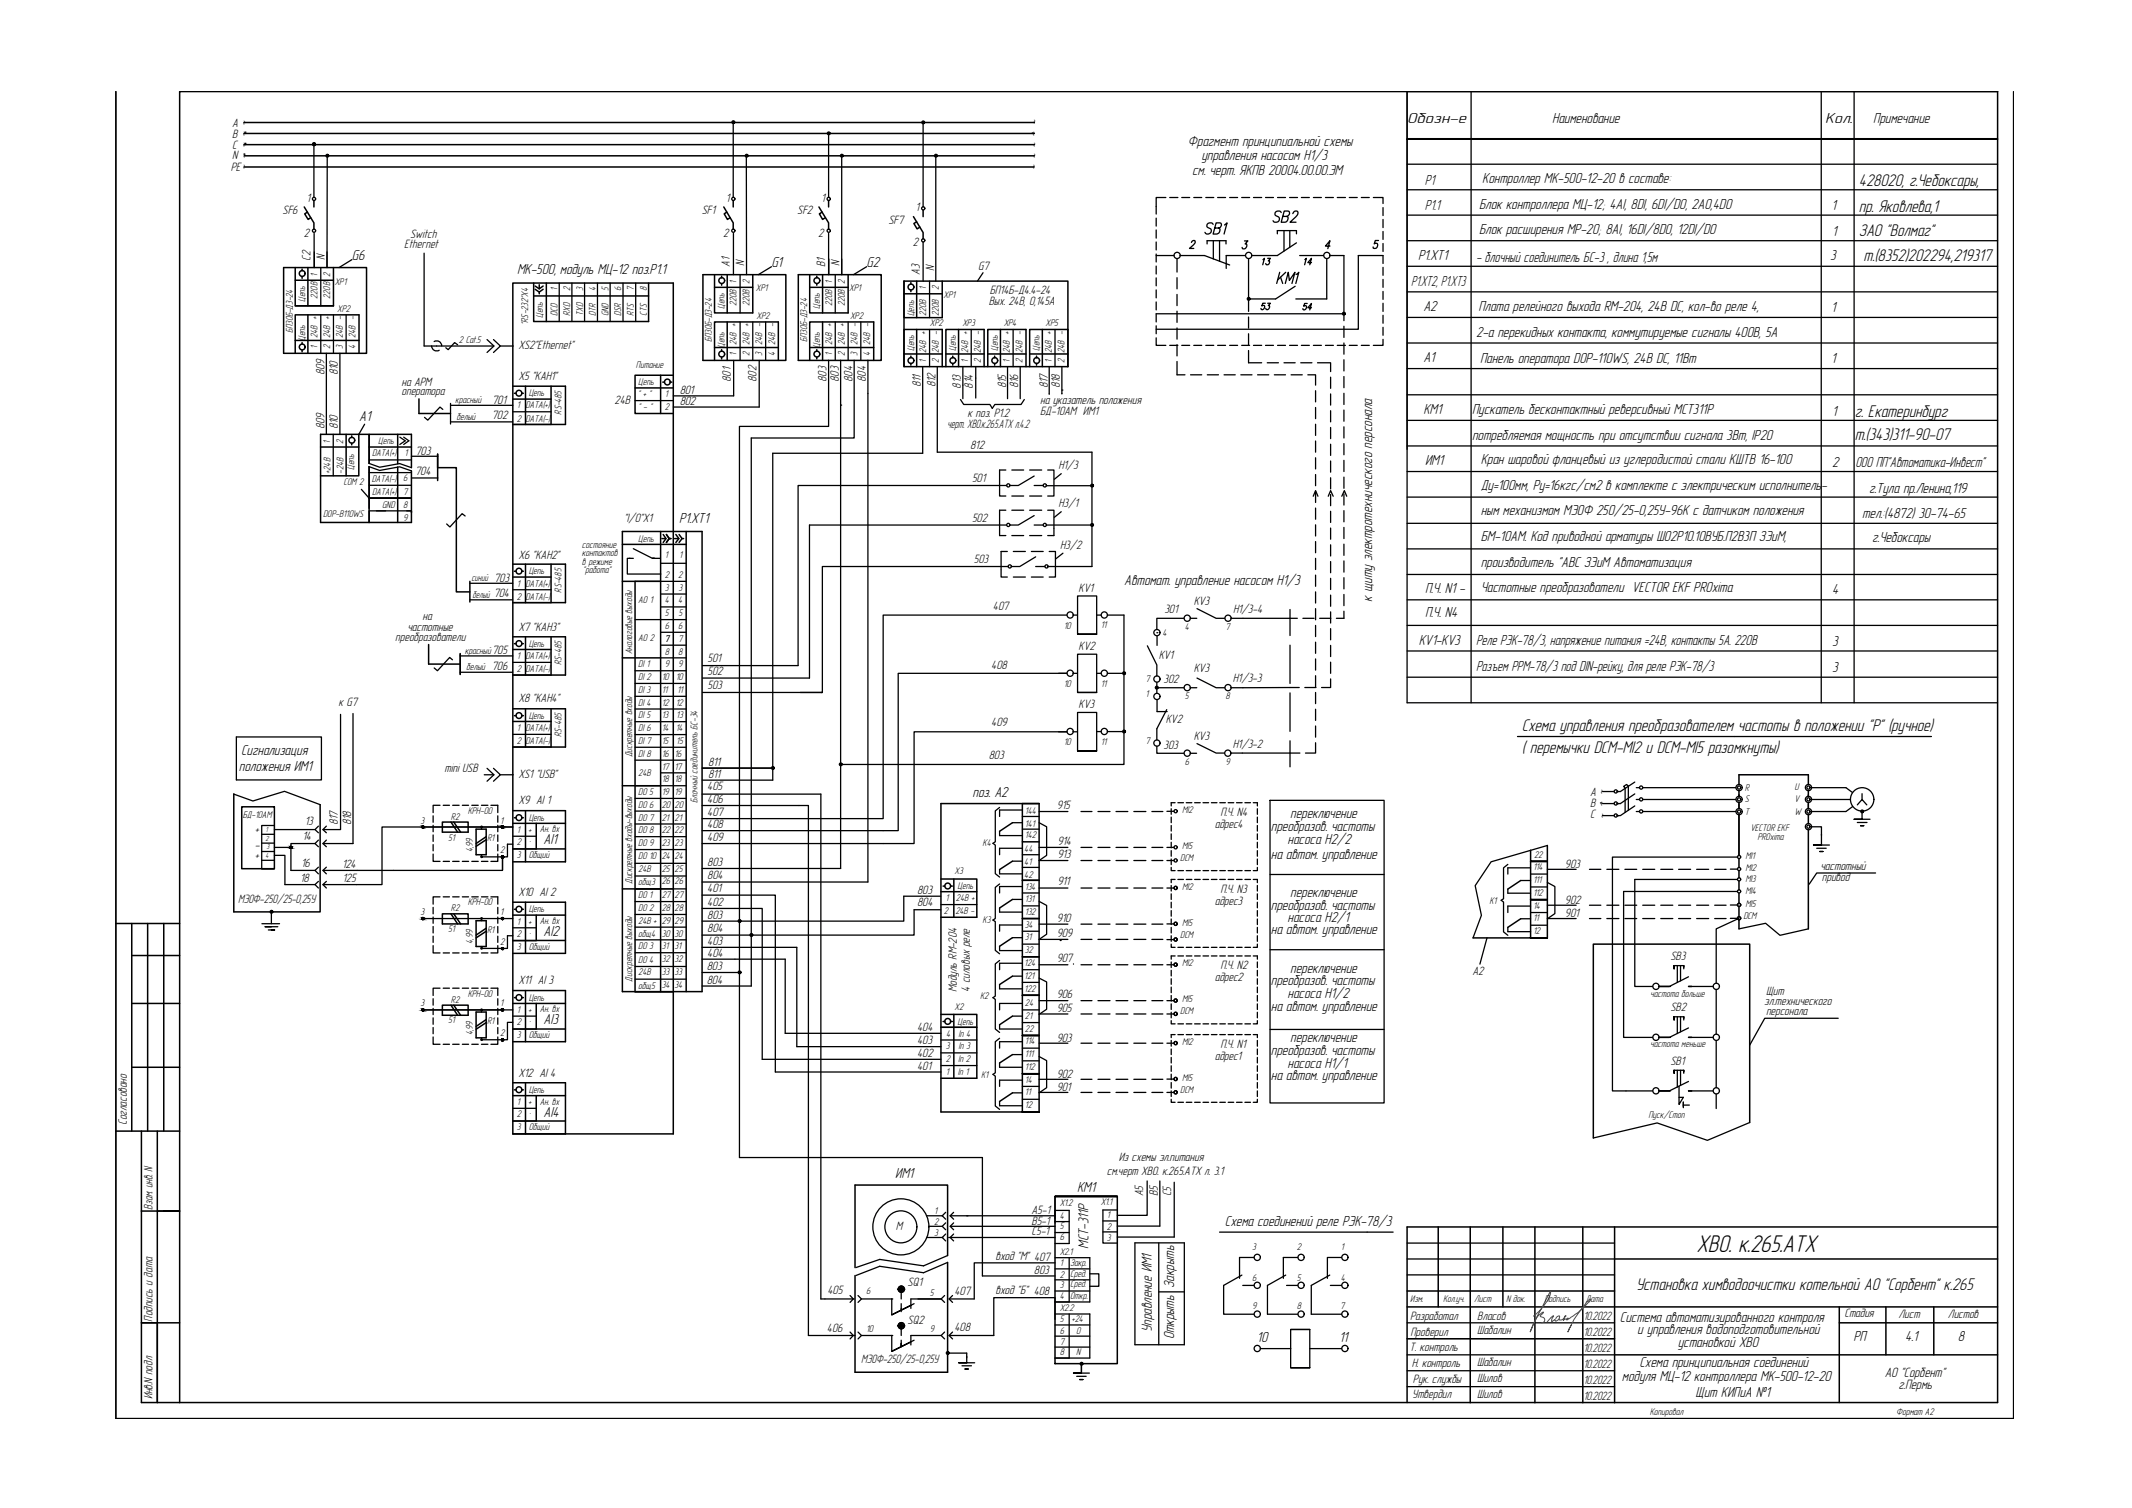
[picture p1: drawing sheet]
<svg xmlns="http://www.w3.org/2000/svg" width="420mm" height="297mm" viewBox="0 0 420 297" stroke-linecap="round" stroke-linejoin="round" font-family="sans-serif">
<defs><g id="words">
<text font-size="5.7" x="249.8" y="45.2">SB2</text>
<g font-size="5.3">
<text x="236.4" y="47.3">SB1</text>
<text x="250.5" y="57.1">КМ1</text>
</g>
<text font-size="4.9" x="334.3" y="246.5">ХВО. к.265.АТХ</text>
<g font-size="4.4">
<text x="243.4" y="50.1">3</text>
<text x="255.4" y="62.4">54</text>
</g>
<g font-size="4">
<text x="247.6" y="53.3">13</text>
<text x="255.8" y="53.3">14</text>
<text x="247.3" y="62.1">53</text>
</g>
<g font-size="3.4">
<text x="366.3" y="36.7">428020, г.Чебоксары,</text>
<text x="366.3" y="41.7">пр. Яковлева,1</text>
<text x="366.3" y="46.4">ЗАО &quot;Волмаг&quot;</text>
<text x="367.3" y="51.4">т.(8352)202294,219317</text>
<text x="365.5" y="82.1">г. Екатеринбург</text>
<text x="365.5" y="86.7">т.(343)311-90-07</text>
<text x="299.9" y="143.9">Схема управления преобразователем частоты в положении &quot;Р&quot; (ручное)</text>
<text x="299.9" y="148.3">( перемычки DCM-MI2 и DCM-MI5 разомкнуты)</text>
<text x="322.4" y="254">Установка химводоочистки котельной АО &quot;Сорбент&quot; к.265</text>
</g>
<g font-size="3">
<text x="234.1" y="28.8">Фрагмент принципиальной схемы</text>
<text x="277.3" y="24.3">Обозн-е</text>
<text x="305.9" y="24.3">Наименование</text>
<text x="359.7" y="24.3">Кол.</text>
<text x="369.2" y="24.3">Примечание</text>
<text x="234.9" y="34.5">см. черт. ЯКПВ 20004.00.00.ЭМ</text>
<text x="236.8" y="31.5">управления насосом Н1/3</text>
<text x="280.8" y="36.4">Р1</text>
<text x="280.8" y="41.4">Р1.1</text>
<text x="291.5" y="41.1">Блок контроллера МЦ-12; 4AI, 8DI, 6DI/DO, 2AO,4DO</text>
<text x="292.1" y="36.1">Контроллер МК-500-12-20 в составе:</text>
<text x="360.9" y="41.4">1</text>
<text x="291.5" y="46.2">Блок расширения МР-20; 8AI, 16DI/8DO, 12DI/DO</text>
<text x="361.1" y="46.5">1</text>
<text x="69.4" y="51.1">G6</text>
<text x="101.9" y="54">МК-500, модуль МЦ-12 поз.Р1.1</text>
<text x="152" y="52.5">G1</text>
<text x="170.8" y="52.5">G2</text>
<text x="279.5" y="51.3">Р1.ХT1</text>
<text x="290.9" y="51.5">- блочный соединитель БС-3 , длина 1,5м</text>
<text x="360.7" y="51.3">3</text>
<text x="278.1" y="56.3">Р1.ХT2, Р1.XT3</text>
<text x="280.5" y="61.3">А2</text>
<text x="291.4" y="61.3">Плата релейного выхода RM-204, 24В DC, кол-во реле 4,</text>
<text x="360.9" y="61.4">1</text>
<text x="280.5" y="71.3">A1</text>
<text x="290.9" y="66.4">2-а перекидных контакта, коммутируемые сигналы 400В, 5А</text>
<text x="291.7" y="71.4">Панель оператора DOP-110WS, 24В DC, 11Вт</text>
<text x="360.9" y="71.5">1</text>
<text x="70.8" y="83">A1</text>
<text x="280.5" y="81.5">КМ1</text>
<text x="290.1" y="81.6">Пускатель бесконтактный реверсивный МСТ311Р</text>
<text x="361.1" y="81.9">1</text>
<text x="290.1" y="86.7">потребляемая мощность при отсутствии сигнала 3Вт, IP20</text>
<text x="280.9" y="91.6">ИМ1</text>
<text x="291.8" y="91.4">Кран шаровой фланцевый из углеродистой стали КШТВ 16-100</text>
<text x="361.1" y="91.9">2</text>
<text x="365.6" y="92">ООО ПП&quot;Автоматика-Инвест&quot;</text>
<text x="291.8" y="96.5">Ду=100мм, Ру=16кгс/см2 в комплекте с электрическим исполнитель-</text>
<text x="291.8" y="101.5">ным механизмом МЭОФ 250/25-0,25У-96К с датчиком положения</text>
<text x="367" y="102">тел.:(4872) 30-74-65</text>
<text x="368.4" y="97.1">г.Тула пр.Ленина,119</text>
<text x="133.8" y="103.1">Р1.XT1</text>
<text x="291.8" y="106.6">БМ-10АМ. Код приводной арматуры Ш02Р10.10ВУБ.П2В3П ЗЭиМ,</text>
<text x="368.9" y="106.8">г.Чебоксары</text>
<text x="291.8" y="111.6">производитель &quot;АВС ЗЭиМ Автоматизация</text>
<text x="221.5" y="115.3">Автомат. управление насосом Н1/3</text>
<text x="270.4" y="118.5" transform="rotate(-90 270.4 118.5)">к щиту электротехнического персонала</text>
<text x="280.9" y="116.8">П.Ч. N1 -</text>
<text x="291.8" y="116.6">Частотные преобразователи VECTOR EKF PROxima</text>
<text x="361.1" y="117.1">4</text>
<text x="280.9" y="121.6">П.Ч. N4</text>
<text x="279.6" y="127">KV1-KV3</text>
<text x="290.9" y="127">Реле РЭК-78/3, напряжение питания =24В, контакты 5А. 220В</text>
<text x="361.1" y="127.3">3</text>
<text x="290.9" y="132.2">Разъем РРМ-78/3 под DIN-рейку, для реле РЭК-78/3</text>
<text x="361.1" y="132.3">3</text>
<text x="47.5" y="148.8">Сигнализация</text>
<text x="47.1" y="151.9">положения ИМ1</text>
<text x="191.7" y="157">поз. А2</text>
<text x="254.3" y="161.1">переключение</text>
<text x="107.1" y="166.3">AI1</text>
<text x="250.5" y="163.6">преобразов. частоты</text>
<text x="253.8" y="166.3">насоса Н2/2</text>
<text x="250.5" y="169.2">на автом. управление</text>
<text x="250.5" y="179.2">преобразов. частоты</text>
<text x="254.3" y="176.7">переключение</text>
<text x="107.1" y="184.4">AI2</text>
<text x="250.5" y="184.1">на автом. управление</text>
<text x="253.8" y="181.7">насоса Н2/1</text>
<text x="254.3" y="191.6">переключение</text>
<text x="250.5" y="194.1">преобразов. частоты</text>
<text x="253.8" y="196.6">насоса Н1/2</text>
<text x="107.1" y="201.7">AI3</text>
<text x="250.5" y="199.1">на автом. управление</text>
<text x="250.5" y="207.8">преобразов. частоты</text>
<text x="254.3" y="205.3">переключение</text>
<text x="250.5" y="212.7">на автом. управление</text>
<text x="253.8" y="210.3">насоса Н1/1</text>
<text x="107.1" y="220.1">AI4</text>
<text x="176.4" y="232.1">ИМ1</text>
<text x="212.3" y="234.8">КМ1</text>
<text x="214.5" y="246" transform="rotate(-90 214.5 246)">МСТ-311Р</text>
<text x="241.4" y="241.6">Схема соединений реле РЭК-78/3</text>
<text x="231.4" y="253.7" transform="rotate(-90 231.4 253.7)">Закрыть</text>
<text x="227" y="262.4" transform="rotate(-90 227 262.4)">Управление ИМ1</text>
<text x="231.4" y="263.8" transform="rotate(-90 231.4 263.8)">Открыть</text>
<text x="319.2" y="260.5">Система автоматизированного контроля</text>
<text x="322.6" y="262.8">и управления водоподготовительной</text>
<text x="247.7" y="264.4">10</text>
<text x="263.9" y="264.4">11</text>
<text x="323.1" y="269.2">Схема принципиальная соединений</text>
<text x="330.6" y="265.3">установкой ХВО</text>
<text x="365.3" y="264.1">РП</text>
<text x="375.5" y="264.1">4.1</text>
<text x="385.8" y="264.1">8</text>
<text x="319.6" y="272.1">модуля МЦ-12 контроллера МК-500-12-20</text>
<text x="334.2" y="275.1">Щит КИПиА №1</text>
</g>
<g font-size="2.8">
<text x="371.4" y="271.2">АО &quot;Сорбент&quot;</text>
<text x="374.1" y="273.6">г.Пермь</text>
</g>
<g font-size="2.5">
<text x="45.7" y="29.3">С</text>
<text x="45.7" y="27.2">В</text>
<text x="45.7" y="25">А</text>
<text x="48.7" y="29.1" transform="rotate(-90 48.7 29.1)">~</text>
<text x="48.7" y="26.9" transform="rotate(-90 48.7 26.9)">~</text>
<text x="48.7" y="24.7" transform="rotate(-90 48.7 24.7)">~</text>
<text x="45.5" y="33.7">РЕ</text>
<text x="45.7" y="31.3">N</text>
<text x="48.7" y="33.5" transform="rotate(-90 48.7 33.5)">~</text>
<text x="48.8" y="31.2" transform="rotate(-90 48.8 31.2)">~</text>
<text x="204.4" y="33.5" transform="rotate(-90 204.4 33.5)">~ ~ ~ ~ ~</text>
<text x="60.4" y="39.7">1</text>
<text x="143" y="39.7">1</text>
<text x="161.8" y="39.7">1</text>
<text x="180.4" y="41.6">1</text>
<text x="55.7" y="42.2">SF6</text>
<text x="59.9" y="46.8">2</text>
<text x="80.8" y="46.8">Switch</text>
<text x="138.3" y="42.2">SF1</text>
<text x="142.5" y="46.8">2</text>
<text x="157.1" y="42.2">SF2</text>
<text x="161.3" y="46.8">2</text>
<text x="175.1" y="44.1">SF7</text>
<text x="61.2" y="51.4" transform="rotate(-90 61.2 51.4)">C2</text>
<text x="64" y="51.2" transform="rotate(-90 64 51.2)">N</text>
<text x="79.7" y="48.9">Ethernet</text>
<text x="143.8" y="52.5" transform="rotate(-90 143.8 52.5)">А1</text>
<text x="146.7" y="52.4" transform="rotate(-90 146.7 52.4)">N</text>
<text x="162.6" y="52.5" transform="rotate(-90 162.6 52.5)">В1</text>
<text x="165.5" y="52.4" transform="rotate(-90 165.5 52.4)">N</text>
<text x="179.9" y="48.4">2</text>
<text x="184.1" y="53.3" transform="rotate(-90 184.1 53.3)">N</text>
<text x="192.8" y="53.1">G7</text>
<text x="181.3" y="54.1" transform="rotate(-90 181.3 54.1)">A3</text>
<text x="194.9" y="60">Вых. 24В, 0,145А</text>
<text x="195" y="57.9">БП14Б-Д4.4-24</text>
<text x="102.2" y="68.7">ХS2&quot;Ethernet&quot;</text>
<text x="64" y="74" transform="rotate(-90 64 74)">809</text>
<text x="66.6" y="74" transform="rotate(-90 66.6 74)">810</text>
<text x="79.1" y="76">на АРМ</text>
<text x="79.1" y="77.9">оператора</text>
<text x="102.2" y="74.8">X5 &quot;КАН1&quot;</text>
<text x="134" y="77.6">801</text>
<text x="144" y="75.2" transform="rotate(-90 144 75.2)">801</text>
<text x="149.1" y="75.2" transform="rotate(-90 149.1 75.2)">802</text>
<text x="162.9" y="75.2" transform="rotate(-90 162.9 75.2)">803</text>
<text x="165.3" y="75.2" transform="rotate(-90 165.3 75.2)">803</text>
<text x="168" y="75.2" transform="rotate(-90 168 75.2)">804</text>
<text x="170.7" y="75.2" transform="rotate(-90 170.7 75.2)">804</text>
<text x="181.5" y="76.3" transform="rotate(-90 181.5 76.3)">811</text>
<text x="184.4" y="76.3" transform="rotate(-90 184.4 76.3)">812</text>
<text x="189.3" y="76.5" transform="rotate(-90 189.3 76.5)">813</text>
<text x="191.7" y="76.5" transform="rotate(-90 191.7 76.5)">814</text>
<text x="198.3" y="76.5" transform="rotate(-90 198.3 76.5)">815</text>
<text x="200.6" y="76.5" transform="rotate(-90 200.6 76.5)">816</text>
<text x="206.5" y="76.5" transform="rotate(-90 206.5 76.5)">817</text>
<text x="208.9" y="76.5" transform="rotate(-90 208.9 76.5)">818</text>
<text x="96.9" y="82.6">702</text>
<text x="97" y="79.5">701</text>
<text x="121.1" y="79.5">24В</text>
<text x="134" y="79.8">802</text>
<text x="190.7" y="82">к поз. Р1.2</text>
<text x="205" y="79.6">на указатель положения</text>
<text x="205" y="81.8">БД-10АМ ИМ1</text>
<text x="64" y="84.5" transform="rotate(-90 64 84.5)">809</text>
<text x="66.6" y="84.5" transform="rotate(-90 66.6 84.5)">810</text>
<text x="81.9" y="89.5">703</text>
<text x="186.7" y="84.3">черт. ХВО.к.265.АТХ л.4.2</text>
<text x="191.2" y="88.4">812</text>
<text x="81.8" y="93.6">704</text>
<text x="191.6" y="95">501</text>
<text x="208.6" y="92.5">Н1/3</text>
<text x="208.6" y="99.9">Н3/1</text>
<text x="123" y="102.9">&quot;I/O&quot;X1</text>
<text x="191.6" y="102.8">502</text>
<text x="102.2" y="110.2">X6 &quot;КАН2&quot;</text>
<text x="191.9" y="110.9">503</text>
<text x="208.9" y="108.1">Н3/2</text>
<text x="97.3" y="117.6">704</text>
<text x="97.4" y="114.6">703</text>
<text x="212.6" y="116.5">KV1</text>
<text x="235.3" y="119.1">KV3</text>
<text x="80.3" y="124.2">частотные</text>
<text x="83.3" y="122.2">на</text>
<text x="102.2" y="124.2">X7 &quot;КАН3&quot;</text>
<text x="195.7" y="120.1">407</text>
<text x="229.5" y="120.7">301</text>
<text x="243" y="120.7">Н1/3-4</text>
<text x="77.9" y="126.3">преобразователи</text>
<text x="96.9" y="132">706</text>
<text x="97" y="128.8">705</text>
<text x="139.4" y="130.4">501</text>
<text x="195.3" y="131.7">408</text>
<text x="212.6" y="128">KV2</text>
<text x="228.4" y="129.8">KV1</text>
<text x="139.4" y="133">502</text>
<text x="139.4" y="135.7">503</text>
<text x="229.3" y="134.6">302</text>
<text x="235.3" y="132.5">KV3</text>
<text x="243" y="134.4">Н1/3-3</text>
<text x="66.7" y="139">к G7</text>
<text x="102.2" y="138.3">X8 &quot;КАН4&quot;</text>
<text x="195.3" y="143">409</text>
<text x="212.6" y="139.5">KV3</text>
<text x="229.8" y="142.5">KV2</text>
<text x="194.9" y="149.6">803</text>
<text x="229.3" y="147.4">303</text>
<text x="235.3" y="145.7">KV3</text>
<text x="243" y="147.3">Н1/3-2</text>
<text x="87.6" y="152.1">mini USB</text>
<text x="102.2" y="153.2">ХS1 &quot;USB&quot;</text>
<text x="139.4" y="155.7">405</text>
<text x="139.5" y="150.8">811</text>
<text x="139.5" y="153.2">811</text>
<text x="102.2" y="158.5">X9 AI 1</text>
<text x="139.4" y="158.2">406</text>
<text x="139.4" y="160.8">407</text>
<text x="208.3" y="159.3">915</text>
<text x="240.5" y="160.7">П.Ч. N4</text>
<text x="313.4" y="161.1">С</text>
<text x="313.4" y="159">В</text>
<text x="313.4" y="156.8">А</text>
<text x="316.3" y="158.9" transform="rotate(-90 316.3 158.9)">~</text>
<text x="316.3" y="156.6" transform="rotate(-90 316.3 156.6)">~</text>
<text x="316.4" y="161.3" transform="rotate(-90 316.4 161.3)">~</text>
<text x="50.2" y="167.3">-</text>
<text x="50.2" y="164.2">+</text>
<text x="59.6" y="165.4">14</text>
<text x="60" y="162.5">13</text>
<text x="66.6" y="162.6" transform="rotate(-90 66.6 162.6)">817</text>
<text x="69.2" y="162.6" transform="rotate(-90 69.2 162.6)">818</text>
<text x="139.4" y="163.1">408</text>
<text x="139.4" y="165.7">409</text>
<text x="208.4" y="166.4">914</text>
<text x="239.4" y="163.1">адрес4</text>
<text x="50.2" y="169.1">+</text>
<text x="59.2" y="173.7">18</text>
<text x="59.4" y="170.9">16</text>
<text x="67.4" y="171.1">124</text>
<text x="67.5" y="173.8">125</text>
<text x="139.4" y="170.5">803</text>
<text x="139.4" y="173.2">804</text>
<text x="208.4" y="169">913</text>
<text x="308.4" y="170.9">903</text>
<text x="358.7" y="171.4">частотный</text>
<text x="359" y="173.6">привод</text>
<text x="46.9" y="177.9">МЭОФ-250/25-0,25У</text>
<text x="102.2" y="176.5">X10 AI 2</text>
<text x="139.4" y="175.6">401</text>
<text x="139.4" y="178.4">402</text>
<text x="180.7" y="176.1">803</text>
<text x="180.7" y="178.5">804</text>
<text x="208.4" y="174.4">911</text>
<text x="239.4" y="178.2">адрес3</text>
<text x="240.5" y="175.8">П.Ч. N3</text>
<text x="308.4" y="178">902</text>
<text x="139.4" y="180.9">803</text>
<text x="139.4" y="183.6">804</text>
<text x="208.3" y="184.5">909</text>
<text x="208.3" y="181.5">910</text>
<text x="308.4" y="180.6">901</text>
<text x="139.3" y="191.1">803</text>
<text x="139.4" y="186.1">403</text>
<text x="139.4" y="188.5">404</text>
<text x="208.3" y="189.5">907</text>
<text x="240.5" y="190.9">П.Ч. N2</text>
<text x="290.2" y="192">A2</text>
<text x="329.2" y="189.1">SB3</text>
<text x="102.2" y="193.9">X11 AI 3</text>
<text x="139.3" y="193.8">804</text>
<text x="188.6" y="195.4" transform="rotate(-90 188.6 195.4)">Модуль RМ-204</text>
<text x="191.1" y="195.4" transform="rotate(-90 191.1 195.4)">4 силовых реле</text>
<text x="208.3" y="196.6">906</text>
<text x="239.4" y="193.3">адрес2</text>
<text x="347.7" y="198">эл.технического</text>
<text x="348" y="195.9">Щит</text>
<text x="180.7" y="203.1">404</text>
<text x="208.3" y="199.3">905</text>
<text x="329.2" y="199.2">SB2</text>
<text x="348" y="199.9">персонала</text>
<text x="180.7" y="208.2">402</text>
<text x="180.7" y="205.7">403</text>
<text x="208.3" y="205.2">903</text>
<text x="239.4" y="208.7">адрес1</text>
<text x="240.5" y="206.4">П.Ч. N1</text>
<text x="329.2" y="209.8">SB1</text>
<text x="102.2" y="212">X12 AI 4</text>
<text x="180.7" y="210.7">401</text>
<text x="208.3" y="214.9">901</text>
<text x="208.3" y="212.3">902</text>
<text x="25" y="221.6" transform="rotate(-90 25 221.6)">Согласовано</text>
<text x="218.1" y="231.5">см.черт ХВО. к.265.АТХ л. 3.1</text>
<text x="220.5" y="228.6">Из схемы эл.питания</text>
<text x="30" y="238.3" transform="rotate(-90 30 238.3)">Взам. инв. N</text>
<text x="203.3" y="239.2">A5-1</text>
<text x="225.3" y="235.6" transform="rotate(-90 225.3 235.6)">A5</text>
<text x="228.1" y="235.6" transform="rotate(-90 228.1 235.6)">B5</text>
<text x="230.8" y="235.6" transform="rotate(-90 230.8 235.6)">C5</text>
<text x="176.5" y="242.3">M</text>
<text x="203.3" y="243.3">C5-1</text>
<text x="203.3" y="241.3">B5-1</text>
<text x="196.2" y="248.2">вход &quot;М&quot; 407</text>
<text x="203.8" y="251">803</text>
<text x="163.1" y="254.8">405</text>
<text x="178.9" y="253.4">SQ1</text>
<text x="188.1" y="255.1">407</text>
<text x="196.2" y="254.8">вход &quot;Б&quot; 408</text>
<text x="30.1" y="260.3" transform="rotate(-90 30.1 260.3)">Подпись и дата</text>
<text x="163" y="262.4">406</text>
<text x="178.9" y="260.9">SQ2</text>
<text x="188.1" y="262.3">408</text>
<text x="277.9" y="260">Разработал</text>
<text x="278" y="263.1">Проверил</text>
<text x="291.1" y="262.8">Шабалин</text>
<text x="291.1" y="259.9">Власов</text>
<text x="312.1" y="260">10.2022</text>
<text x="312.1" y="263.1">10.2022</text>
<text x="363.5" y="259.4">Стадия</text>
<text x="374.2" y="259.5">Лист</text>
<text x="383.9" y="259.5">Листов</text>
<text x="169.7" y="268.6">МЭОФ-250/25-0,25У</text>
<text x="277.8" y="266">Т. контроль</text>
<text x="278.2" y="269.2">Н. контроль</text>
<text x="291.1" y="269.1">Шабалин</text>
<text x="312.1" y="266.3">10.2022</text>
<text x="312.1" y="269.4">10.2022</text>
<text x="30" y="275.6" transform="rotate(-90 30 275.6)">Инв.N подл</text>
<text x="278.3" y="275.5">Утвердил</text>
<text x="278.4" y="272.3">Рук. службы</text>
<text x="291.1" y="275.4">Шилов</text>
<text x="291.1" y="272.2">Шилов</text>
<text x="312.1" y="272.6">10.2022</text>
<text x="312.1" y="275.7">10.2022</text>
</g>
<g font-size="2">
<text x="60.2" y="59.5" transform="rotate(-90 60.2 59.5)">Цепь</text>
<text x="62.5" y="58.8" transform="rotate(-90 62.5 58.8)">220В</text>
<text x="62.5" y="54.5" transform="rotate(-90 62.5 54.5)">1</text>
<text x="65" y="58.8" transform="rotate(-90 65 58.8)">220В</text>
<text x="65" y="54.5" transform="rotate(-90 65 54.5)">2</text>
<text x="66" y="56">XP1</text>
<text x="109.9" y="57.4" transform="rotate(-90 109.9 57.4)">1</text>
<text x="112.4" y="57.4" transform="rotate(-90 112.4 57.4)">2</text>
<text x="114.9" y="57.4" transform="rotate(-90 114.9 57.4)">3</text>
<text x="117.4" y="57.4" transform="rotate(-90 117.4 57.4)">4</text>
<text x="119.9" y="57.4" transform="rotate(-90 119.9 57.4)">5</text>
<text x="122.4" y="57.4" transform="rotate(-90 122.4 57.4)">6</text>
<text x="124.9" y="57.4" transform="rotate(-90 124.9 57.4)">7</text>
<text x="127.5" y="57.4" transform="rotate(-90 127.5 57.4)">8</text>
<text x="145.2" y="55.9" transform="rotate(-90 145.2 55.9)">1</text>
<text x="147.7" y="55.9" transform="rotate(-90 147.7 55.9)">2</text>
<text x="148.9" y="57.4">XP1</text>
<text x="164" y="55.9" transform="rotate(-90 164 55.9)">1</text>
<text x="166.5" y="55.9" transform="rotate(-90 166.5 55.9)">2</text>
<text x="167.4" y="57.4">XP1</text>
<text x="182.5" y="57.1" transform="rotate(-90 182.5 57.1)">1</text>
<text x="185" y="57.1" transform="rotate(-90 185 57.1)">2</text>
<text x="185.9" y="58.7">XP1</text>
<text x="57.7" y="65.7" transform="rotate(-90 57.7 65.7)">БП30Б-Д3-24</text>
<text x="66.5" y="61.4">XP2</text>
<text x="104.1" y="64" transform="rotate(-90 104.1 64)">&quot;RS-232&quot;Х4</text>
<text x="106.9" y="62.6" transform="rotate(-90 106.9 62.6)">Цепь</text>
<text x="109.9" y="62.2" transform="rotate(-90 109.9 62.2)">DCD</text>
<text x="112.4" y="62.2" transform="rotate(-90 112.4 62.2)">RXD</text>
<text x="114.9" y="62.2" transform="rotate(-90 114.9 62.2)">TXD</text>
<text x="117.4" y="62.2" transform="rotate(-90 117.4 62.2)">DTR</text>
<text x="119.9" y="62.2" transform="rotate(-90 119.9 62.2)">GND</text>
<text x="122.4" y="62.2" transform="rotate(-90 122.4 62.2)">DSR</text>
<text x="124.9" y="62.2" transform="rotate(-90 124.9 62.2)">RTS</text>
<text x="127.5" y="62.2" transform="rotate(-90 127.5 62.2)">CTS</text>
<text x="142.8" y="60.9" transform="rotate(-90 142.8 60.9)">Цепь</text>
<text x="145.2" y="60.2" transform="rotate(-90 145.2 60.2)">220В</text>
<text x="147.7" y="60.2" transform="rotate(-90 147.7 60.2)">220В</text>
<text x="149.1" y="62.8">XP2</text>
<text x="161.6" y="60.9" transform="rotate(-90 161.6 60.9)">Цепь</text>
<text x="164" y="60.2" transform="rotate(-90 164 60.2)">220В</text>
<text x="166.5" y="60.2" transform="rotate(-90 166.5 60.2)">220В</text>
<text x="167.5" y="62.8">XP2</text>
<text x="180.1" y="62.3" transform="rotate(-90 180.1 62.3)">Цепь</text>
<text x="182.5" y="62.2" transform="rotate(-90 182.5 62.2)">220В</text>
<text x="183.2" y="64.3">XP2</text>
<text x="185" y="62.2" transform="rotate(-90 185 62.2)">220В</text>
<text x="189.7" y="64.3">XP3</text>
<text x="197.8" y="64.3">XP4</text>
<text x="206.1" y="64.3">XP5</text>
<text x="60.2" y="67.1" transform="rotate(-90 60.2 67.1)">Цепь</text>
<text x="62.5" y="68.7" transform="rotate(-90 62.5 68.7)">1</text>
<text x="62.5" y="66.5" transform="rotate(-90 62.5 66.5)">24В +</text>
<text x="65" y="68.7" transform="rotate(-90 65 68.7)">2</text>
<text x="65" y="66.5" transform="rotate(-90 65 66.5)">24В +</text>
<text x="67.6" y="68.7" transform="rotate(-90 67.6 68.7)">3</text>
<text x="67.6" y="66.5" transform="rotate(-90 67.6 66.5)">24В -</text>
<text x="70.1" y="68.7" transform="rotate(-90 70.1 68.7)">4</text>
<text x="70.1" y="66.5" transform="rotate(-90 70.1 66.5)">24В -</text>
<text x="90.4" y="67.6">2 Cat.5</text>
<text x="140.3" y="67.4" transform="rotate(-90 140.3 67.4)">БП30Б-Д3-24</text>
<text x="142.8" y="68.5" transform="rotate(-90 142.8 68.5)">Цепь</text>
<text x="145.2" y="70.1" transform="rotate(-90 145.2 70.1)">1</text>
<text x="145.2" y="67.9" transform="rotate(-90 145.2 67.9)">24В +</text>
<text x="147.7" y="70.1" transform="rotate(-90 147.7 70.1)">2</text>
<text x="147.7" y="67.9" transform="rotate(-90 147.7 67.9)">24В +</text>
<text x="150.2" y="70.1" transform="rotate(-90 150.2 70.1)">3</text>
<text x="150.2" y="67.9" transform="rotate(-90 150.2 67.9)">24В -</text>
<text x="152.8" y="70.1" transform="rotate(-90 152.8 70.1)">4</text>
<text x="152.8" y="67.9" transform="rotate(-90 152.8 67.9)">24В -</text>
<text x="159.1" y="67.4" transform="rotate(-90 159.1 67.4)">БП30Б-Д3-24</text>
<text x="161.6" y="68.5" transform="rotate(-90 161.6 68.5)">Цепь</text>
<text x="164" y="70.1" transform="rotate(-90 164 70.1)">1</text>
<text x="164" y="67.9" transform="rotate(-90 164 67.9)">24В +</text>
<text x="166.5" y="70.1" transform="rotate(-90 166.5 70.1)">2</text>
<text x="166.5" y="67.9" transform="rotate(-90 166.5 67.9)">24В +</text>
<text x="169" y="70.1" transform="rotate(-90 169 70.1)">3</text>
<text x="169" y="67.9" transform="rotate(-90 169 67.9)">24В -</text>
<text x="171.5" y="70.1" transform="rotate(-90 171.5 70.1)">4</text>
<text x="171.5" y="67.9" transform="rotate(-90 171.5 67.9)">24В -</text>
<text x="180.1" y="69.1" transform="rotate(-90 180.1 69.1)">Цепь</text>
<text x="182.5" y="71.4" transform="rotate(-90 182.5 71.4)">1</text>
<text x="182.5" y="69.6" transform="rotate(-90 182.5 69.6)">24В +</text>
<text x="185" y="71.4" transform="rotate(-90 185 71.4)">2</text>
<text x="185" y="69.6" transform="rotate(-90 185 69.6)">24В -</text>
<text x="188.4" y="69.1" transform="rotate(-90 188.4 69.1)">Цепь</text>
<text x="190.8" y="71.4" transform="rotate(-90 190.8 71.4)">1</text>
<text x="190.8" y="69.6" transform="rotate(-90 190.8 69.6)">24В +</text>
<text x="193.3" y="71.4" transform="rotate(-90 193.3 71.4)">2</text>
<text x="193.3" y="69.6" transform="rotate(-90 193.3 69.6)">24В -</text>
<text x="196.7" y="69.1" transform="rotate(-90 196.7 69.1)">Цепь</text>
<text x="199" y="71.4" transform="rotate(-90 199 71.4)">1</text>
<text x="199" y="69.6" transform="rotate(-90 199 69.6)">24В +</text>
<text x="201.5" y="71.4" transform="rotate(-90 201.5 71.4)">2</text>
<text x="201.5" y="69.6" transform="rotate(-90 201.5 69.6)">24В -</text>
<text x="204.9" y="69.1" transform="rotate(-90 204.9 69.1)">Цепь</text>
<text x="207.3" y="71.4" transform="rotate(-90 207.3 71.4)">1</text>
<text x="207.3" y="69.6" transform="rotate(-90 207.3 69.6)">24В +</text>
<text x="209.8" y="71.4" transform="rotate(-90 209.8 71.4)">2</text>
<text x="209.8" y="69.6" transform="rotate(-90 209.8 69.6)">24В -</text>
<text x="125.3" y="72.6">Питание</text>
<text x="125.8" y="75.9">Цепь</text>
<text x="89.7" y="79.4">красный</text>
<text x="90" y="82.6">белый</text>
<text x="101.9" y="80.4">1</text>
<text x="101.9" y="83.1">2</text>
<text x="103.6" y="80.4">DATA(+)</text>
<text x="103.6" y="83.1">DATA(-)</text>
<text x="104.2" y="78.1">Цепь</text>
<text x="110.6" y="81.7" transform="rotate(-90 110.6 81.7)">RS-485</text>
<text x="125.7" y="78.3">&quot; + &quot;</text>
<text x="125.8" y="80.8">&quot; - &quot;</text>
<text x="131" y="78.3">1</text>
<text x="131" y="80.8">2</text>
<text x="65.1" y="87.5" transform="rotate(-90 65.1 87.5)">1</text>
<text x="67.6" y="87.5" transform="rotate(-90 67.6 87.5)">2</text>
<text x="73.3" y="89.9">DATA(+)</text>
<text x="74.5" y="87.5">Цепь</text>
<text x="79.7" y="89.9">1</text>
<text x="65.1" y="93.3" transform="rotate(-90 65.1 93.3)">+24В</text>
<text x="67.7" y="93.3" transform="rotate(-90 67.7 93.3)">-24В</text>
<text x="67.7" y="95.5">СОМ 2</text>
<text x="69.8" y="92.5" transform="rotate(-90 69.8 92.5)">Цепь</text>
<text x="73.3" y="95">DATA(-)</text>
<text x="79.4" y="94.8">6</text>
<text x="63.7" y="101.9">DOP-B110WS</text>
<text x="73.3" y="97.5">DATA(+)</text>
<text x="75.3" y="100">GND</text>
<text x="79.4" y="97.4">7</text>
<text x="79.4" y="100.1">8</text>
<text x="79.4" y="102.5">9</text>
<text x="114.7" y="108">состояние</text>
<text x="125.8" y="106.7">Цепь</text>
<text x="104.2" y="113.1">Цепь</text>
<text x="114.7" y="109.6">контактов</text>
<text x="114.7" y="111.3">в режиме</text>
<text x="114.9" y="112.8">&quot;работа&quot;</text>
<text x="131" y="113.8">2</text>
<text x="131" y="110">1</text>
<text x="133.6" y="113.8">2</text>
<text x="133.9" y="110">1</text>
<text x="92.9" y="114.5">синий</text>
<text x="93.1" y="117.7">белый</text>
<text x="101.9" y="115.5">1</text>
<text x="101.9" y="118.2">2</text>
<text x="103.6" y="115.5">DATA(+)</text>
<text x="103.6" y="118.2">DATA(-)</text>
<text x="110.6" y="116.7" transform="rotate(-90 110.6 116.7)">RS-485</text>
<text x="125.8" y="118.9">AО 1</text>
<text x="131" y="116.4">3</text>
<text x="131" y="118.9">4</text>
<text x="133.6" y="118.9">4</text>
<text x="133.7" y="116.4">3</text>
<text x="131" y="121.4">5</text>
<text x="131" y="123.9">6</text>
<text x="133.6" y="123.9">6</text>
<text x="133.7" y="121.4">5</text>
<text x="209.6" y="123.9">10</text>
<text x="216.9" y="123.7">11</text>
<text x="229.1" y="125.2">4</text>
<text x="233.5" y="124.1">4</text>
<text x="241.5" y="124.1">7</text>
<text x="91.6" y="128.8">красный</text>
<text x="91.9" y="132">белый</text>
<text x="101.9" y="129.8">1</text>
<text x="103.6" y="129.8">DATA(+)</text>
<text x="104.2" y="127.4">Цепь</text>
<text x="110.6" y="131" transform="rotate(-90 110.6 131)">RS-485</text>
<text x="124.6" y="128.9" transform="rotate(-90 124.6 128.9)">Аналоговые выходы</text>
<text x="125.8" y="131.4">DI 1</text>
<text x="125.8" y="126.3">AО 2</text>
<text x="131" y="126.4">7</text>
<text x="131" y="128.9">8</text>
<text x="131" y="131.4">9</text>
<text x="133.6" y="126.4">7</text>
<text x="133.6" y="128.9">8</text>
<text x="133.6" y="131.4">9</text>
<text x="101.9" y="132.5">2</text>
<text x="103.6" y="132.5">DATA(-)</text>
<text x="125.8" y="134">DI 2</text>
<text x="125.8" y="136.5">DI 3</text>
<text x="130.4" y="134">10</text>
<text x="130.4" y="136.5">11</text>
<text x="133.2" y="134">10</text>
<text x="133.4" y="136.5">11</text>
<text x="209.6" y="135.3">10</text>
<text x="216.9" y="135.3">11</text>
<text x="225.7" y="134.2">7</text>
<text x="225.7" y="137.4">1</text>
<text x="233.5" y="137.8">5</text>
<text x="241.5" y="137.8">8</text>
<text x="101.9" y="144">1</text>
<text x="103.6" y="144">DATA(+)</text>
<text x="104.2" y="141.6">Цепь</text>
<text x="125.8" y="139">DI 4</text>
<text x="125.8" y="141.5">DI 5</text>
<text x="130.4" y="139">12</text>
<text x="130.4" y="141.5">13</text>
<text x="133.2" y="139">12</text>
<text x="133.3" y="141.5">13</text>
<text x="101.9" y="146.6">2</text>
<text x="103.6" y="146.6">DATA(-)</text>
<text x="110.6" y="145.2" transform="rotate(-90 110.6 145.2)">RS-485</text>
<text x="124.6" y="149.2" transform="rotate(-90 124.6 149.2)">Дискретные входы</text>
<text x="125.8" y="144">DI 6</text>
<text x="125.8" y="146.6">DI 7</text>
<text x="125.8" y="149.1">DI 8</text>
<text x="130.4" y="144">14</text>
<text x="130.4" y="146.6">15</text>
<text x="130.4" y="149.1">16</text>
<text x="132.9" y="149.1">16</text>
<text x="133.2" y="144">14</text>
<text x="133.3" y="146.6">15</text>
<text x="209.6" y="146.8">10</text>
<text x="216.9" y="146.7">11</text>
<text x="225.7" y="146.6">7</text>
<text x="125.8" y="152.8">24В</text>
<text x="130.4" y="151.6">17</text>
<text x="130.4" y="154.1">18</text>
<text x="132.9" y="151.6">17</text>
<text x="132.9" y="154.1">18</text>
<text x="233.5" y="150.7">6</text>
<text x="241.5" y="150.7">9</text>
<text x="343.8" y="155.7">R</text>
<text x="353.7" y="155.7">U</text>
<text x="47.9" y="161">БД-10АМ</text>
<text x="88.9" y="161.5">R2</text>
<text x="92.2" y="160.3">КРН-00</text>
<text x="104.2" y="161.7">Цепь</text>
<text x="125.8" y="156.6">DО 5</text>
<text x="125.8" y="159.1">DО 6</text>
<text x="125.8" y="161.6">DО 7</text>
<text x="130.4" y="156.6">19</text>
<text x="130.4" y="159.1">20</text>
<text x="130.4" y="161.6">21</text>
<text x="132.9" y="156.6">19</text>
<text x="132.9" y="159.1">20</text>
<text x="132.9" y="161.6">21</text>
<text x="137.5" y="158.2" transform="rotate(-90 137.5 158.2)">Блочный соединитель БС-34</text>
<text x="202" y="160.4">144</text>
<text x="233" y="160.1">MI2</text>
<text x="343.8" y="158">S</text>
<text x="343.8" y="160.5">T</text>
<text x="353.7" y="157.9">V</text>
<text x="353.7" y="160.5">W</text>
<text x="82.9" y="162.2">3</text>
<text x="88.3" y="165.6">51</text>
<text x="93.2" y="167.9" transform="rotate(-90 93.2 167.9)">4,99</text>
<text x="96" y="165.7">R1</text>
<text x="98.6" y="162.2">1</text>
<text x="101.9" y="164">1</text>
<text x="101.9" y="166.5">2</text>
<text x="104.1" y="164">+</text>
<text x="104.4" y="165.9">.</text>
<text x="106.4" y="164">Ан. вх</text>
<text x="125.8" y="164.2">DО 8</text>
<text x="125.8" y="166.7">DO 9</text>
<text x="130.4" y="164.2">22</text>
<text x="130.4" y="166.7">23</text>
<text x="132.9" y="164.2">22</text>
<text x="132.9" y="166.7">23</text>
<text x="193.6" y="166.6">K4</text>
<text x="201.9" y="167.8">44</text>
<text x="202" y="162.9">141</text>
<text x="202" y="165.1">142</text>
<text x="233" y="167.2">MI5</text>
<text x="344.9" y="163.6">VECTOR EKF</text>
<text x="346.3" y="165.5">PROxima</text>
<text x="98.6" y="168">2</text>
<text x="101.9" y="169.1">3</text>
<text x="104.2" y="169">Общий</text>
<text x="125.8" y="169.2">DO 10</text>
<text x="125.8" y="171.7">24В</text>
<text x="130.4" y="169.2">24</text>
<text x="130.4" y="171.7">25</text>
<text x="132.9" y="169.2">24</text>
<text x="132.9" y="171.7">25</text>
<text x="188.1" y="172.3">Х3</text>
<text x="201.9" y="170.3">41</text>
<text x="201.9" y="172.8">42</text>
<text x="232.6" y="169.6">DCM</text>
<text x="302.1" y="171.4">114</text>
<text x="302.1" y="173.9">111</text>
<text x="302.3" y="168.9">22</text>
<text x="344" y="169.1">MI1</text>
<text x="344" y="171.7">MI2</text>
<text x="344" y="173.7">MI3</text>
<text x="88.9" y="179.5">R2</text>
<text x="92.2" y="178.4">КРН-00</text>
<text x="104.2" y="179.7">Цепь</text>
<text x="124.6" y="174.1" transform="rotate(-90 124.6 174.1)">Дискретные входы-выходы</text>
<text x="125.8" y="177">DO 1</text>
<text x="125.8" y="179.5">DO 2</text>
<text x="125.8" y="174.4">общ3</text>
<text x="130.4" y="174.2">26</text>
<text x="130.4" y="177">27</text>
<text x="130.4" y="179.5">28</text>
<text x="132.9" y="174.2">26</text>
<text x="132.9" y="177">27</text>
<text x="132.9" y="179.5">28</text>
<text x="186.3" y="177.5">1</text>
<text x="188.4" y="177.5">24В +</text>
<text x="188.7" y="175.1">Цепь</text>
<text x="202" y="175.2">134</text>
<text x="202" y="177.7">131</text>
<text x="233" y="175.2">MI2</text>
<text x="293.5" y="178.1">K1</text>
<text x="302.1" y="179">14</text>
<text x="302.1" y="176.5">112</text>
<text x="344" y="178.6">MI5</text>
<text x="344" y="176.1">MI4</text>
<text x="82.9" y="180.3">3</text>
<text x="88.3" y="183.6">51</text>
<text x="93.2" y="185.9" transform="rotate(-90 93.2 185.9)">4,99</text>
<text x="96" y="183.8">R1</text>
<text x="98.6" y="180.3">1</text>
<text x="101.9" y="182.1">1</text>
<text x="101.9" y="184.5">2</text>
<text x="104.1" y="182.1">+</text>
<text x="104.4" y="183.9">.</text>
<text x="106.4" y="182">Ан. вх</text>
<text x="125.8" y="181.9">24В +</text>
<text x="125.8" y="184.5">общ4</text>
<text x="130.4" y="181.9">29</text>
<text x="130.4" y="184.5">30</text>
<text x="132.9" y="181.9">29</text>
<text x="132.9" y="184.5">30</text>
<text x="186" y="180">2</text>
<text x="188.3" y="180">24В -</text>
<text x="193.6" y="181.9">K3</text>
<text x="202" y="182.8">34</text>
<text x="202" y="185.3">31</text>
<text x="202" y="180.3">132</text>
<text x="232.6" y="184.7">DCM</text>
<text x="233" y="182.3">MI5</text>
<text x="302.1" y="181.5">11</text>
<text x="302.1" y="184">12</text>
<text x="343.6" y="181">DCM</text>
<text x="98.6" y="186.1">2</text>
<text x="101.9" y="187.1">3</text>
<text x="104.2" y="187">Общий</text>
<text x="125.8" y="187">DO 3</text>
<text x="125.8" y="189.7">DO 4</text>
<text x="130.4" y="187">31</text>
<text x="130.4" y="189.5">32</text>
<text x="132.9" y="187">31</text>
<text x="132.9" y="189.5">32</text>
<text x="201.9" y="190.3">124</text>
<text x="202" y="187.8">32</text>
<text x="233" y="190.3">MI2</text>
<text x="88.9" y="197.5">R2</text>
<text x="92.2" y="196.3">КРН-00</text>
<text x="104.2" y="197.1">Цепь</text>
<text x="124.6" y="193.3" transform="rotate(-90 124.6 193.3)">Дискретные выходы</text>
<text x="125.8" y="192">24В</text>
<text x="125.8" y="194.7">общ5</text>
<text x="130.4" y="192">33</text>
<text x="130.4" y="194.6">34</text>
<text x="132.9" y="192">33</text>
<text x="132.9" y="194.6">34</text>
<text x="193.1" y="196.7">K2</text>
<text x="201.9" y="192.8">121</text>
<text x="201.9" y="195.3">122</text>
<text x="233" y="197.4">MI5</text>
<text x="325.2" y="196.4">частота больше</text>
<text x="82.9" y="198.2">3</text>
<text x="88.3" y="201.6">51</text>
<text x="93.2" y="203.9" transform="rotate(-90 93.2 203.9)">4,99</text>
<text x="96" y="201.8">R1</text>
<text x="98.6" y="198.2">1</text>
<text x="101.9" y="199.5">1</text>
<text x="101.9" y="201.9">2</text>
<text x="104.1" y="199.5">+</text>
<text x="104.4" y="201.3">.</text>
<text x="106.4" y="199.4">Ан. вх</text>
<text x="188.1" y="198.9">Х2</text>
<text x="188.7" y="201.8">Цепь</text>
<text x="202" y="198.2">24</text>
<text x="202" y="200.7">21</text>
<text x="202" y="203.2">22</text>
<text x="232.6" y="199.8">DCM</text>
<text x="98.6" y="204">2</text>
<text x="101.9" y="204.6">3</text>
<text x="104.2" y="204.4">Общий</text>
<text x="186.4" y="206.7">3</text>
<text x="186.4" y="209.2">2</text>
<text x="186.5" y="204.2">4</text>
<text x="188.8" y="209.2">In 2</text>
<text x="188.9" y="206.7">In 3</text>
<text x="188.9" y="204.2">In 4</text>
<text x="202" y="205.7">114</text>
<text x="202" y="208.2">111</text>
<text x="233" y="205.8">MI2</text>
<text x="325.2" y="206.3">частота меньше</text>
<text x="104.2" y="215.3">Цепь</text>
<text x="186.4" y="211.8">1</text>
<text x="188.7" y="211.8">In 1</text>
<text x="193.4" y="212.4">K1</text>
<text x="202" y="213.3">14</text>
<text x="202" y="215.8">11</text>
<text x="202" y="210.8">112</text>
<text x="232.6" y="215.3">DCM</text>
<text x="233" y="212.9">MI5</text>
<text x="101.9" y="217.6">1</text>
<text x="101.9" y="220.1">2</text>
<text x="104.1" y="217.6">+</text>
<text x="104.4" y="219.5">.</text>
<text x="106.4" y="217.6">Ан. вх</text>
<text x="202" y="218.3">12</text>
<text x="324.9" y="220.1">Пуск/Стоп</text>
<text x="101.9" y="222.7">3</text>
<text x="104.2" y="222.6">Общий</text>
<text x="184.1" y="239.1">1</text>
<text x="208.8" y="237.5">X1.2</text>
<text x="216.9" y="237.4">X1.1</text>
<text x="218.2" y="239.9">1</text>
<text x="184.1" y="241.3">2</text>
<text x="184.1" y="243.4">3</text>
<text x="208.9" y="240.1">4</text>
<text x="208.9" y="244.3">6</text>
<text x="208.9" y="242.1">5</text>
<text x="218.2" y="244.3">3</text>
<text x="218.2" y="242.3">2</text>
<text x="208.8" y="251.7">2</text>
<text x="208.8" y="249.4">1</text>
<text x="208.8" y="247.2">X2.1</text>
<text x="210.9" y="249.3">Закр.</text>
<text x="210.9" y="251.5">Cред.</text>
<text x="246.8" y="246.3">3</text>
<text x="255.6" y="246.3">2</text>
<text x="264.3" y="246.3">1</text>
<text x="170.7" y="254.9">6</text>
<text x="183.3" y="255.2">5</text>
<text x="208.8" y="253.7">3</text>
<text x="208.8" y="255.9">4</text>
<text x="210.9" y="253.6">Cред.</text>
<text x="210.9" y="255.9">Откр.</text>
<text x="246.8" y="257.8">9</text>
<text x="246.8" y="252.3">6</text>
<text x="255.6" y="257.8">8</text>
<text x="255.6" y="252.3">5</text>
<text x="264.1" y="257.8">7</text>
<text x="264.3" y="252.3">4</text>
<text x="277.9" y="256.5">Изм.</text>
<text x="284.4" y="256.5">Кол.уч.</text>
<text x="290.5" y="256.5">Лист</text>
<text x="296.8" y="256.5">N док.</text>
<text x="304.3" y="256.5">Подпись</text>
<text x="312.5" y="256.5">Дата</text>
<text x="170.7" y="262.4">10</text>
<text x="183.3" y="262.4">9</text>
<text x="208.8" y="262.8">6</text>
<text x="208.8" y="260.4">5</text>
<text x="208.8" y="258.3">X2.2</text>
<text x="211.2" y="260.4">+24</text>
<text x="212.1" y="262.7">0</text>
<text x="208.8" y="264.8">7</text>
<text x="208.8" y="267">8</text>
<text x="212.1" y="267">N</text>
<text x="325.1" y="278.8">Копировал</text>
<text x="373.7" y="278.8">Формат A2</text>
</g>
<g font-size="1.5">
<text x="52.3" y="163.8">1</text>
<text x="52.3" y="165.7">2</text>
<text x="52.5" y="167.3">3</text>
<text x="52.3" y="169">4</text>
</g>
</g></defs>
<!-- layer: 0 -->
<g fill="none" stroke="#000" stroke-width=".3">
<path d="M35.4 18h358.3v258.3h-358.3zM61.9 39.5v1.3M144.5 39.5v1.3M163.3 39.5v1.3M55.9 52.7h16.3v16.9h-16.3zM58.2 52.7v7.5h7.5M58.2 55.2h7.5M59.5 53v.3M59.5 54.5v.3M60 40.8l1.9 3.1v1.3M60.6 41.8l-.6 .3 .7 1.1 .5-.3M60.7 52.7v7.5"/>
<path d="M65.7 52.7v7.5M101.1 55.8h31.6v167.6h-31.6zM105.2 55.8v7.5h22.6v-7.5M105.2 58.3h22.6M105.5 57l.8 .5 .7-.5M105.5 56.3l.8 .6 .7-.6M106.3 56.1v.8M106.3 57.5v.4M107.7 55.8v7.5M138.5 54.1h16.4v16.9h-16.4zM140.8 54.1v7.5h7.6v-7.5M140.8 56.6h7.6"/>
<path d="M142.2 54.4v.3M142.2 55.9v.3M142.6 40.8l1.9 3.1v1.3M143.2 41.8l-.5 .3 .7 1.1 .5-.3M143.3 54.1v7.5M157.3 54.1h16.4v16.9h-16.4zM159.6 54.1v7.5h7.5v-7.5M159.6 56.6h7.5M161 54.4v.3M161 55.9v.3M161.4 40.8l1.9 3.1v1.3M162 41.8l-.5 .3 .6 1.1 .6-.3"/>
<path d="M162.1 54.1v7.5M178.2 55.4h32.3v16.8M178.2 55.4v7.2h7.5v-7.2M178.2 55.4v16.8M178.2 57.9h7.5M179.5 55.7v.3M179.5 57.1v.3M180 42.7l1.9 3.1v1.3M180.7 43.7l-.6 .3 .6 1.1 .6-.4M180.7 55.4v7.2M181.9 41.4v1.3M58.2 69.6v-7.6h12.6v7.6"/>
<path d="M58.2 60.2h7.5M58.2 67.1h12.6M59.5 67.5v.3M59.5 69v.3M60.7 62v7.6M101.1 76.1h10.3v7.5h-10.3M101.1 78.6h7.5M101.4 77.5h.3M102.8 77.5h.3M103.6 76.1v7.5M108.6 76.1v7.5M125.2 76.4h7.5"/>
<path d="M130.2 73.9v7.5M130.6 75.3h.4M132.1 75.3h.3M132.7 73.9h-7.5v7.5h7.5M140.8 71v-7.6h12.6v7.6M140.8 68.5h12.6M142.2 68.9v.3M142.2 70.4v.3M143.3 63.4v7.6M159.6 71v-7.6h12.6v7.6M159.6 68.5h12.6M161 68.9v.3"/>
<path d="M161 70.4v.3M162.1 63.4v7.6M178.2 69.7h7.5M179.5 70.1v.4M179.5 71.6v.3M180.7 64.9v7.3M185.7 72.2v-7.3h-7.5v7.3h32.3M186.4 72.2v-7.3h7.5v7.3M186.4 69.7h7.5M187.8 70.1v.4M187.8 71.6v.3M188.9 64.9v7.3"/>
<path d="M194.7 72.2v-7.3h7.5v7.3M194.7 69.7h7.5M196 70.1v.4M196 71.6v.3M197.2 64.9v7.3M202.9 72.2v-7.3h7.6v7.3M202.9 69.7h7.6M204.3 70.1v.4M204.3 71.6v.3M205.4 64.9v7.3M82.6 81.4h6.2M86.2 92.1h3.7v24.5h2.7"/>
<path d="M86.2 89.5v5.2M92.6 114.5v4.1M101.1 111.1h10.3v7.6h-10.3M101.1 113.7h7.5M101.4 112.5h.3M102.8 112.5h.3M103.6 111.1v7.6M108.6 111.1v7.6M122.7 107.2h10M122.7 114.5h7.5M125.2 114.5v80.8M130.2 104.7v90.6"/>
<path d="M130.4 106.1h.8M130.7 105.3l.5 .8-.5 .7M131.3 105.3l.6 .8-.6 .7M131.9 106.1h.3M132.7 104.7h-10v90.6h15.7M84.5 130.8h6.2M90.7 128.7v4.1M101.1 125.4h10.3v7.6h-10.3M101.1 139.6h10.3v7.6h-10.3M101.1 127.9h7.5M101.4 126.8h.3M102.8 126.8h.3"/>
<path d="M103.6 125.4v7.6M103.6 139.6v7.6M108.6 125.4v7.6M108.6 139.6v7.6M122.7 129.6h7.5M46.1 156.4v23.2h17v-21.1M47.6 158.9h6.5v12.2h-6.5zM101.1 159.7h10.3v10.1h-10.3M101.1 142.1h7.5M101.4 141h.3M102.8 141h.3M103.6 159.7v10.1"/>
<path d="M122.7 154.8h7.5M342.7 154.5v-1.9h13.7v1.9M342.7 155.7v.9M342.7 158.1v1.2M356.4 155.8v.8M356.4 158.1v1.2M87.2 161.9h5.1v2h-5.1zM88.9 161.9l1.3 2M89.4 161.9l1.4 2M93.8 163.3h2v5.1h-2zM95.8 165.4l-2 1.3M95.8 164.8l-2 1.4"/>
<path d="M101.1 162.2h10.3M101.1 177.7h10.3v10.1h-10.3M101.1 167.2h10.3M101.4 161.1h.3M101.4 179.1h.3M102.8 161.1h.3M102.8 179.1h.3M103.6 177.7v10.1M105.7 162.2v5M122.7 175.1h7.5M342.7 160.5v8M342.7 169.2v1.7"/>
<path d="M342.7 171.5v1.4M342.7 173.6v1.7M342.7 175.9v2.1M342.7 178.6v2M356.4 163.5v19.5M356.4 160.5v1.7M87.2 180h5.1v2h-5.1zM87.2 198h5.1v2h-5.1zM88.9 180l1.3 2M88.9 198l1.3 2M89.4 180l1.4 2M89.4 198l1.4 2"/>
<path d="M93.8 181.4h2v5h-2zM93.8 199.3h2v5.1h-2zM95.8 183.4l-2 1.3M95.8 182.8l-2 1.4M101.1 195.1h10.3v10.1h-10.3M101.1 180.3h10.3M101.1 185.3h10.3M101.1 197.7h10.3M101.4 196.5h.3M102.8 196.5h.3M103.6 195.1v10.1M105.7 180.3v5"/>
<path d="M105.7 197.7v5M342.7 181.2v1.8M95.8 201.4l-2 1.3M95.8 200.8l-2 1.4M101.1 213.3h10.3v10.1M101.1 215.8h10.3M101.1 202.7h10.3M101.4 214.7h.3M102.8 214.7h.3M103.6 213.3v10.1M105.7 215.8v5M101.1 220.8h10.3"/>
<path d="M207.9 235.7h12.3v32.9h-12.3zM344.8 221.1v-35.1h-30.8v38.2M186.7 247.3v-13.9h-18.2v16.3M186.7 248.7v21.6h-18.2v-19.1M277.3 257.4h116.4M277.3 254.3h40.9M283.4 241.7v15.7M289.7 241.7v34.6M296.2 241.7v15.7M302.5 241.7v34.6M311.9 241.7v34.6M318.2 241.7v34.6"/>
<path d="M318.2 248h75.5M362.5 257.4v18.9M371.7 257.4v9.5M381.1 257.4v9.5M393.7 241.7h-116.4v34.6M318.2 266.9h75.5M362.5 260.6h31.2"/>
<circle cx="59.6" cy="53.9" r=".57"/>
<circle cx="142.2" cy="55.3" r=".57"/>
<circle cx="161" cy="55.3" r=".57"/>
<circle cx="179.5" cy="56.5" r=".57"/>
<circle cx="59.6" cy="68.3" r=".57"/>
<circle cx="102.3" cy="77.4" r=".57"/>
<circle cx="131.5" cy="75.2" r=".57"/>
<circle cx="142.2" cy="69.7" r=".57"/>
<circle cx="161" cy="69.7" r=".57"/>
<circle cx="179.5" cy="71" r=".57"/>
<circle cx="187.8" cy="71" r=".57"/>
<circle cx="196" cy="71" r=".57"/>
<circle cx="204.3" cy="71" r=".57"/>
<circle cx="102.3" cy="112.5" r=".57"/>
<circle cx="102.3" cy="126.8" r=".57"/>
<circle cx="102.3" cy="140.9" r=".57"/>
<circle cx="102.3" cy="161.1" r=".57"/>
<circle cx="102.3" cy="179.1" r=".57"/>
<circle cx="102.3" cy="196.5" r=".57"/>
<circle cx="102.3" cy="214.7" r=".57"/>
</g>
<g fill="none" stroke="#000" stroke-width=".25">
<path d="M22.8 18v261.4h374v-261.4M289.9 18v120.4M358.9 18v120.4M365.4 18v120.4M393.7 18h-116.4v70.5M61.9 28.4v10.5M64.5 30.7l-.1 22M144.5 24.1v14.8M147.1 30.7v23.4M163.3 26.3v12.6M165.9 30.7v23.4M181.9 24.1v16.7"/>
<path d="M184.4 30.7v24.7M277.3 27.4h116.4h-116.4v111h116.4M277.3 37.4h116.4M277.3 32.3h116.4M277.3 27.3h116.4M61.9 46v6.7M63.2 52.7v7.5M69.4 51.1l-2.6 1.6M83.6 49.9v18.3h13.7M110.2 55.8v7.5M112.7 55.8v7.5M115.2 55.8v7.5"/>
<path d="M117.7 55.8v7.5M120.2 55.8v7.5M122.8 55.8v7.5M125.3 55.8v7.5M144.5 46v8.1M145.9 54.1v7.5M152 52.5l-2.5 1.6M163.3 46v8.1M163.3 51v3.1M164.6 54.1v7.5M170.8 52.5l-2.6 1.6M181.9 47.7v7.7"/>
<path d="M183.2 55.4v7.2M232 51v2.6M232 54.7v2.2M232 58v2.2M277.3 47.4h116.4M277.3 52.5h116.4M277.3 57.5h116.4M277.3 42.4h116.4M63.2 62v7.6M64.3 69.6v16M65.7 62v7.6M67 69.6v16"/>
<path d="M68.2 62v7.6M85.1 68.1a.99 .99 0 0 0 1.5 .9M85.6 67.3a.99 .99 0 0 1 1.5 .8M88.8 79.8h12.3M88.8 79.5v4M90.2 67.9l-.6-.4-1.3 1.4-.4-.4M96 66.9l1.3 1.3-1.3 1.2M97.3 66.9l1.3 1.3-1.3 1.2M98.6 68.2h2.5M125.2 78.9h7.5M144.6 71v7h-11.9M145.9 63.4v7.6"/>
<path d="M148.4 63.4v7.6M149.6 71v9.2h-16.9M150.9 63.4v7.6M163.3 71v13h-17.6v144h47.9v23.3h14.3M164.6 63.4v7.6M165.7 79.8h.1M165.7 71v100.1h-27.3M167.1 63.4v7.6M168.3 71v15.3h-20.2v107.9h-9.7M169.6 63.4v7.6M171 71v102.7h-32.6M181.8 72.2v17.1h-29.5v64.4h-13.9"/>
<path d="M183.2 64.9v7.3M184.7 72.2v16.9h30.5v22.5h-8.7M189.3 78.7l.6 1h5.2l.5 .7 .5-.7h5.1l.7-1M189.8 72.2v6.3M191.4 64.9v7.3M192.3 72.2v6.2M198.6 72.2v6.3M199.7 64.9v7.3M201.1 72.2v6.3M206.8 72.2v5.4M207.9 64.9v7.3M209.3 72.2v5.3"/>
<path d="M232 71.2v2.6h1.5M232 61.3v2.2M232 64.6v2.2M232 67.9v2.2M234.6 73.8h2.2M237.9 73.8h2.2M241.2 73.8h2.2M244.5 73.8h2.2M246.1 69v2.5h2.5M246.1 62.4v2.2M246.1 65.7v2.2M247.8 73.8h2.2"/>
<path d="M249.7 71.5h2.2M251.1 73.8h2.2M253 71.5h2.2M254.4 73.8h2.2M256.3 71.5h2.2M257.7 73.8h1.6v2.1M259.3 77v2.2M259.6 71.5h2.6v1.7M262.2 74.3v2.2M262.2 77.6v2.2M264.9 61.8v1.4M264.9 64.3v2.2"/>
<path d="M264.9 67.6v2.2M264.9 70.9v2.2M264.9 74.2v2.2M264.9 77.5v2.2M277.3 77.8h116.4M277.3 67.6h116.4M277.3 72.6h116.4M277.3 62.5h116.4M71.2 96.4l1.5 1.7M71.9 83.6l-1.2 2M87.3 80.6l-.6-.4-2.4 2.6-.6-.6M88.8 83.1h12.2"/>
<path d="M101.1 81.1h7.5M101.1 83.6h7.5M197 96.2v1.5h1.2M198.2 92.6h-1.2v3.5M198.4 95.6h-41.1v35.5h-18.9M199.4 92.6h2.3M199.4 97.7h2.3M202.9 92.6h2.4M202.9 97.7h2.4M203.8 93.8l-3.1 1.8h-1.7M203.8 95.6h1.8M206.2 95.7h9"/>
<path d="M206.5 92.6h1.2v3.5M207.7 96.2v1.5h-1.2M209.1 93.3l-1.3 1.1M258.8 97.7l.5-1.1 .4 1.1M259.3 80.3v2.2M259.3 83.6v2.2M259.3 86.9v2.2M259.3 90.2v2.2M259.3 93.5v2.2M259.3 96.8v2.2M261.8 97.7l.4-1.1 .5 1.1M262.2 80.9v2.2"/>
<path d="M262.2 84.2v2.2M262.2 87.5v2.2M262.2 90.8v2.2M262.2 94.1v2.2M262.2 97.4v2.2M264.4 97.7l.5-1.1 .5 1.1M264.9 80.8v2.2M264.9 84.1v2.2M264.9 87.4v2.2M264.9 90.7v2.2M264.9 94v2.2M264.9 97.3v2.2"/>
<path d="M277.3 92.9h116.4M277.3 82.8h116.4M277.3 87.8h116.4M277.3 97.9h116.4M72.7 100.6h8.4M91.7 101.6l-.6-.4-2.4 2.6-.7-.6M92.6 114.9h8.5M92.6 118.2h8.4M101.1 116.2h7.5M101.1 118.7h7.5M124 110h.8M124.2 110h-.6v3.1h6.6"/>
<path d="M124.8 108.1l3.8 1.9h.4M125.2 114.5h7.5M128.6 110h.1M128.6 110h1.5M130.2 111h2.5M130.2 117h2.5M130.2 119.5h2.5M197.3 112.3v1.4h1.2M198.2 100.5h-1.2v5h1.2M198.3 103.4h-38.8v30.2h-21.1M198.5 108.6h-1.2v3.6M198.6 111.6h-36.5v24.8h-23.7"/>
<path d="M199.4 100.5h2.3M199.4 105.5h2.3M199.7 108.6h2.4M199.7 113.7h2.4M202.9 100.5h2.4M202.9 105.5h2.4M203.3 108.6h2.3M203.3 113.7h2.3M203.8 101.6l-3.1 1.8h-1.7M203.8 103.4h1.8M204.1 109.7l-3.1 1.9h-1.7M204.1 111.6h1.8"/>
<path d="M206.2 103.4h9M206.5 100.5h1.2v3.6M206.8 108.6h1.2v3.6M207.7 104.1v1.4h-1.2M208 112.3v1.4h-1.2M209.1 100.8l-1.3 1.1M209.5 109l-1.4 1.1M235.9 119.9l3.8 1.9h1.7M259.3 100.1v2.2M259.3 103.4v2.2M259.3 106.7v2.2M259.3 110v2.2"/>
<path d="M259.3 113.3v2.2M259.3 116.6v2.2M259.3 119.9v2.2M262.2 100.7v2.2M262.2 104v2.2M262.2 107.3v2.2M262.2 110.6v2.2M262.2 113.9v2.2M262.2 117.2v2.2M264.9 100.6v2.2M264.9 103.9v2.2M264.9 107.2v2.2"/>
<path d="M264.9 110.5v2.2M264.9 113.8v2.2M264.9 117.1v2.2M277.3 113.2h116.4M277.3 108.1h116.4M277.3 103.1h116.4M277.3 118.2h116.4M89.2 130l-.6-.5-2.4 2.6-.6-.5M90.7 129.2h10.4M90.7 132.4h10.3M90.7 128.8v4.1M101.1 130.5h7.5"/>
<path d="M101.1 133h7.5M125.2 122h7.5M125.2 132.1h7.5M125.2 134.6h7.5M125.2 137.2h7.5M125.2 139.7h7.5M130.2 124.5h2.5M130.2 127.1h2.5M130.2 129.6h2.5M161.8 136.4h.1M208.6 132.6h1.6h-33.2v31h-38.6M210.2 121.2h-36.2v40h-35.6"/>
<path d="M211.5 121.2h.8M211.5 132.6h.8M212.4 124.9v-7.5h3.7v7.5h-3.7h3.7M212.4 136.4v-7.5h3.7v7.5h-3.7h3.7M216.1 121.2h.9M216.1 132.6h.9M218.2 121.2h3.3v29.4h-55.8M218.2 132.6h3.3M226.1 127.2l1.9 3.8v2.2M228 124.6h.1M228 134.4v2.2M228 135.5h5.3"/>
<path d="M228 125.3v1.8M228 137.8v2.4h2M229.9 139.8l-1.9 3.8v2.2M233.3 121.8h-5.3v2.2M234.6 135.5h1.3M234.6 121.8h1.3M235.9 133.6l3.8 1.9h1.7M242.6 121.8h13.1M254.2 120.1v5.1M254.2 127.1v7.5M254.2 136.5v7.6M256 135.4l-13.4 .1"/>
<path d="M256.8 121.8h2.2M257.1 135.4h2.2M259.3 123.2v2.2M259.3 126.5v2.2M259.3 129.8v2.2M259.3 133.1v2.2M259.3 136.4v2.2M259.3 139.7v2.2M260.1 121.8h2.2M262.2 133.7v1.7h-1.8M262.2 120.5v2.2M262.2 123.8v2.2"/>
<path d="M262.2 127.1v2.2M262.2 130.4v2.2M264.9 120.4v1.4h-1.5M277.3 123.2h116.4M277.3 128.2h116.4M277.3 133.4h116.4M46.1 156.4l3.7 1.4 6.3-1.9 7 2.6M46.6 145.2h16.7v8.4h-16.7zM67.1 140.7v22.7h-3.5M69.6 140.5v25.7h-6M86.7 158.6h-1.3v1.5M87.3 158.6h1.3"/>
<path d="M89.2 158.6h1.3M91.1 158.6h1.2M93 158.6h1.2M94.9 158.6h1.3M95.4 152.6h1.9M96 151.3l1.3 1.3-1.3 1.3M96.7 158.6h1.4v1.5M97.3 151.3l1.3 1.3-1.3 1.3M98.6 152.6h2.5M101.1 144.7h7.5M101.1 147.2h7.5M125.2 142.2h7.5"/>
<path d="M125.2 144.7h7.5M125.2 147.2h10M125.2 149.7h10M125.2 154.8h10M125.2 157.3h10M125.2 159.8h10M130.2 152.2h5M138.4 158.7h20.9v104.4h9.2M138.4 156.4h23.4v99.5h6.5M138.4 151.3h13.9M197 159l-.9 .7v6.1l-.4 .3 .4 .4v5.6l.9 .7M204.8 159.9h5.7"/>
<path d="M208.6 144.1h1.6h-30.1v22.1h-41.7M211.5 144.1h.8M212.4 147.9v-7.6h3.7v7.6h-3.7h3.7M213 159.9h2.2M216.1 144.1h.9M216.4 159.9h2.4M218.2 144.1h3.3M219.9 159.9h2.4M223.4 159.9h2.4M227 159.9h2.2M228 147v1.4h5.3M230 159.8h1.4"/>
<path d="M230.8 159.3v1.1M231.6 158.1h-.8v.7M232.1 158.1h1.1M233.8 158.1h1.1M234.6 148.4h1.2M235.4 158.1h1.1M235.9 146.5l3.8 1.8h1.6M237.1 158.1h1.1M238.7 158.1h1.1M240.4 158.1h1.1M242 158.1h1.1M242.6 148.3h13.6"/>
<path d="M243.7 158.1h1.1M245.3 158.1h1.1M247 158.1h.8v.7M247.8 159.3v1.1M250.3 157.6h22.5v59.7h-22.5zM254.2 145.9v5.1M259.3 146.3v2h-2M259.3 143v2.2M299.1 145.1h42.8M315.8 155.9h2.3M315.8 158.3h2.3M323.7 159.9h18.4"/>
<path d="M323.7 157.5h18.4M323.7 155.2h18.4M342.7 156.8v-.2v.2M342.7 158.3v1M356.4 156.9v-.3v.3M356.4 158.3v1M357 157.5h7.7M357 155.2h6.8l1.3 .9M365.1 158.9l-1.3 1h-6.8M366 158.5l1-1 .9 1M367 159.8v1.6h-1.6h3.1M367 156.3v1.2"/>
<path d="M51.6 171.1h2.5h-2.5M51.6 164.3h2.5M51.6 166.1h2.5M51.6 169.5h2.5M51.6 167.7h2.5M53.5 179.6v2.2M54.1 162.6h-2.5v8.5M54.1 168.5h2v5.7h6M54.1 166.9h3.2M54.1 163.4h7.9M62.1 166.2h-4.8v5.3h4.8M62.8 162.7l-.7 .7 .7 .6"/>
<path d="M62.8 165.5l-.7 .7 .7 .6M62.8 170.8l-.7 .7 .7 .6M62.8 173.6l-.7 .6 .7 .7M64.3 162.7l-.7 .7 .7 .6M64.3 165.5l-.7 .7 .7 .6M64.3 170.8l-.7 .7 .7 .6M64.3 173.6l-.7 .6 .7 .7M83.1 162.9h15.8M85.4 168.2v1.5h1.3M85.4 160.7v1.3M85.4 162.6v1.2M85.4 164.5v1.2"/>
<path d="M85.4 166.4v1.2M85.4 178.7v1.3M86.7 176.7h-1.3v1.4M87.3 169.7h1.3M87.3 176.7h1.3M89.2 169.7h1.3M89.2 176.7h1.3M91.1 169.7h1.2M91.1 176.7h1.2M93 169.7h1.2M93 176.7h1.2M94.9 162.9v.4"/>
<path d="M94.9 169.7h1.3M94.9 176.7h1.3M96.7 176.7h1.4v1.4M98.1 168.2v1.5h-1.4M98.1 160.7v1.3M98.1 162.6v1.2M98.1 164.5v1.2M98.1 166.4v1.2M98.1 178.7v1.3M99 171.3v-2.5v2.7h-35.4M99.2 162.9h1.9h-25.8v11.3h-11.7M101.1 166.3h-1.1v2.5h-5.1v-.4"/>
<path d="M101.1 164.7h4.6M101.1 167.2h4.6M125.2 162.3h10M125.2 164.8h10M125.2 167.3h10M125.2 170.1h10M125.2 172.6h10M125.2 175.1h10M125.2 177.6h10M138.4 176.3h14.4v34.9h32.6M138.4 178.9h11.8v29.8h35.2M185.4 176.5h-7.3v4.9h-39.7"/>
<path d="M185.4 179.2h-5.3v5h-41.7M197 174.1l-.9 .7v6.1l-.4 .3 .4 .3v5.7l.9 .7M204.8 162.1l1.5 .8v5.6l-1.5 1h5.7M204.8 177.5l1.5 .9v5.6l-1.5 1h5.7M204.8 166.9h5.7M204.8 174.9h5.7M213 169.5h2.2M213 166.9h2.2M213 174.9h2.2M216.4 169.5h2.4M216.4 166.9h2.4M216.4 174.9h2.4"/>
<path d="M219.9 169.5h2.4M219.9 166.9h2.4M219.9 174.9h2.4M223.4 169.5h2.4M223.4 166.9h2.4M223.4 174.9h2.4M227 169.5h2.2M227 166.9h2.2M227 174.9h2.2M230 169.5h1.4M230 166.9h1.4M230 174.9h1.4"/>
<path d="M230.8 170.9v.6h.8M230.8 161v1.1M230.8 162.6v1.1M230.8 164.3v1.1M230.8 165.9v1.1M230.8 167.6v1.1M230.8 169.2v1.1M230.8 174.4v1.1M230.8 176.1v1.1M230.8 177.7v1.1M230.8 179.4v1.1M231.6 173.2h-.8v.7"/>
<path d="M232.1 171.5h1.1M232.1 173.2h1.1M233.8 171.5h1.1M233.8 173.2h1.1M235.4 171.5h1.1M235.4 173.2h1.1M237.1 171.5h1.1M237.1 173.2h1.1M238.7 171.5h1.1M238.7 173.2h1.1M240.4 171.5h1.1M240.4 173.2h1.1"/>
<path d="M242 171.5h1.1M242 173.2h1.1M243.7 171.5h1.1M243.7 173.2h1.1M245.3 171.5h1.1M245.3 173.2h1.1M247 173.2h.8v.7M247.8 170.9v.6h-.8M247.8 161v1.1M247.8 162.6v1.1M247.8 164.3v1.1M247.8 165.9v1.1"/>
<path d="M247.8 167.6v1.1M247.8 169.2v1.1M247.8 174.4v1.1M247.8 176.1v1.1M247.8 177.7v1.1M247.8 179.4v1.1M250.3 172.3h22.5M297.2 170.3l-.9 .6v6.1l-.5 .3 .5 .4v5.9l.9 .6M304.9 173.8l1.5 .8v5.4l-1.5 1M304.9 166.5l-11.1 3.3-3.1 4.7 1.2 5.8-1.6 4.4M304.9 171.2h5.7M304.9 178.3h5.7"/>
<path d="M313.2 171.2h2.3M313.2 178.3h2.3M315.8 160.7h2.3M316.7 171.2h2.3M316.7 178.3h2.3M320.2 171.2h2.4M320.2 178.3h2.4M323.7 171.2h2.4M323.7 178.3h2.4M327.3 171.2h2.4M327.3 178.3h2.4M330.8 171.2h2.4"/>
<path d="M330.8 178.3h2.4M334.4 171.2h2.3M334.4 178.3h2.3M337.9 171.2h2.3M337.9 178.3h2.3M341 171.2h1.4M341 178.3h1.4M342.4 175.6h-22.4v28.7h5.7M342.4 173.2h-20.2v21.1h3.5M342.4 168.8h-24.6v46.1h7.9M342.7 160.5v8M357 162.9h2v1.6"/>
<path d="M358 167.1h1.9M359 164.3v2.2h-1.6h3.1M359.3 167.7h-.7h.7M366 162h1.9M367.3 162.6h-.6h.6M369.6 172h-11.6l-1.5 2.2M51.6 181.9h3.5M52.9 183.2h1.2h-.6M53.5 182.5h-1.2h2.5M83.1 180.9h15.8M83.1 198.9h18M85.4 186.3v1.4h1.3"/>
<path d="M85.4 180.6v1.3M85.4 182.5v1.3M85.4 184.4v1.2M85.4 196.7v1.3M85.4 198.6v1.3M86.7 194.6h-1.3v1.5M87.3 187.7h1.3M87.3 194.6h1.3M89.2 187.7h1.3M89.2 194.6h1.3M91.1 187.7h1.2M91.1 194.6h1.2"/>
<path d="M93 187.7h1.2M93 194.6h1.2M94.9 180.9v.5M94.9 198.9v.4M94.9 187.7h1.3M94.9 194.6h1.3M96.7 194.6h1.4v1.5M98.1 186.3v1.4h-1.4M98.1 180.6v1.3M98.1 182.5v1.3M98.1 184.4v1.2M98.1 196.7v1.3"/>
<path d="M98.1 198.6v1.3M99.2 180.9h1.9M101.1 184.3h-1.1v2.5h-5.1v-.4M101.1 182.8h4.6M101.1 185.3h4.6M125.2 180.1h10M125.2 182.6h10M125.2 185.1h10M125.2 187.7h10M125.2 190.4h10M125.2 192.9h10M125.2 195.4h7.5"/>
<path d="M138.4 191.6h7.3M138.4 186.6h18.6v19.6h28.4M138.4 188.9h16.3v14.6h30.7M197 189.2l-.9 .7v6.3l-.4 .3 .4 .4v5.8l.9 .7M204.8 192.7l1.5 .7v5.4l-1.5 1M204.8 182h5.7M204.8 190h5.7M204.8 197.1h5.7M204.8 199.7h5.7M208.9 185.3h.1M211.6 189.9h.1M213 182h2.2"/>
<path d="M213 185h2.2M213 190h2.2M213 197.1h2.2M213 199.7h2.2M216.4 182h2.4M216.4 185h2.4M216.4 190h2.4M216.4 197.1h2.4M216.4 199.7h2.4M219.9 182h2.4M219.9 185h2.4M219.9 190h2.4"/>
<path d="M219.9 197.1h2.4M219.9 199.7h2.4M223.4 182h2.4M223.4 185h2.4M223.4 190h2.4M223.4 197.1h2.4M223.4 199.7h2.4M227 182h2.2M227 185h2.2M227 190h2.2M227 197.1h2.2M227 199.7h2.2"/>
<path d="M230 185.1h1.4M230 190h1.4M230 197.1h1.4M230 199.7h1.4M230 182h1.4M230.8 186v.6h.8M230.8 181v1.1M230.8 182.7v1.1M230.8 184.3v1.1M230.8 189.5v1.1M230.8 191.1v1.1M230.8 192.8v1.1"/>
<path d="M230.8 194.4v1.1M230.8 196.1v1.1M230.8 197.7v1.1M230.8 199.4v1.1M231.6 188.3h-.8v.6M232.1 186.6h1.1M232.1 188.3h1.1M233.8 186.6h1.1M233.8 188.3h1.1M235.4 186.6h1.1M235.4 188.3h1.1M237.1 186.6h1.1"/>
<path d="M237.1 188.3h1.1M238.7 186.6h1.1M238.7 188.3h1.1M240.4 186.6h1.1M240.4 188.3h1.1M242 186.6h1.1M242 188.3h1.1M243.7 186.6h1.1M243.7 188.3h1.1M245.3 186.6h1.1M245.3 188.3h1.1M247 188.3h.8v.6"/>
<path d="M247.8 186v.6h-.8M247.8 181v1.1M247.8 182.7v1.1M247.8 184.3v1.1M247.8 189.5v1.1M247.8 191.1v1.1M247.8 192.8v1.1M247.8 194.4v1.1M247.8 196.1v1.1M247.8 197.7v1.1M247.8 199.4v1.1M250.3 187.1h22.5"/>
<path d="M293 184.7l-1.4 5.2M304.9 180.9h5.7M313.2 180.9h2.3M316.7 180.9h2.3M320.2 180.9h2.4M323.7 180.9h2.4M327 194.3h2zM327.3 180.9h2.4M329 194.3h.1M330.6 190.2v3.3M330.8 180.9h2.4M331.2 190.2v3"/>
<path d="M331.8 190.2h-1.9v.6v-.6v.3M331.8 190.5v-.3v.6M332.8 192.4l-3.8 1.9h-2M332.8 194.3h4.8M334.4 180.9h2.3M337.9 180.9h2.3M338.2 194.9v8.8M341 180.9h1.4M342.7 183l5.3-1.1 2.8 2.3 5.6-1.2M342.7 180.9l-4.5 2.1v10.7M85.4 204.3v1.4h1.3M85.4 200.5v1.3"/>
<path d="M85.4 202.4v1.2M87.3 205.7h1.3M89.2 205.7h1.3M91.1 205.7h1.2M93 205.7h1.2M94.9 205.7h1.3M98.1 204.3v1.4h-1.4M98.1 200.5v1.3M98.1 202.4v1.2M101.1 201.4h-1.1v3.4h-5.1v-.4M101.1 218.3h4.6M101.1 200.2h4.6"/>
<path d="M101.1 202.7h4.6M197 204.5l-.9 .7v6.1l-.4 .3 .4 .4v5.8l.9 .7M204.8 208.1l1.5 .8v5.3l-1.5 1.1M204.8 205.5h5.7M204.8 212.6h5.7M204.8 215.2h5.7M213 205.5h2.2M213 212.6h2.2M213 215.2h2.2M216.4 205.5h2.4M216.4 212.6h2.4M216.4 215.2h2.4"/>
<path d="M219.9 205.5h2.4M219.9 212.6h2.4M219.9 215.2h2.4M223.4 205.5h2.4M223.4 212.6h2.4M223.4 215.2h2.4M227 205.5h2.2M227 212.6h2.2M227 215.2h2.2M230 205.5h1.4M230 215.2h1.4M230 212.6h1.4"/>
<path d="M230.8 201v.7h.8M230.8 216.5v.6h.8M230.8 204.9v1.2M230.8 206.6v1.1M230.8 208.3v1.1M230.8 209.9v1.1M230.8 211.6v1.1M230.8 213.2v1.1M230.8 214.9v1.1M231.6 203.8h-.8v.6M232.1 201.7h1.1M232.1 217.1h1.1"/>
<path d="M232.1 203.8h1.1M233.8 201.7h1.1M233.8 217.1h1.1M233.8 203.8h1.1M235.4 201.7h1.1M235.4 217.1h1.1M235.4 203.8h1.1M237.1 201.7h1.1M237.1 217.1h1.1M237.1 203.8h1.1M238.7 201.7h1.1M238.7 217.1h1.1"/>
<path d="M238.7 203.8h1.1M240.4 201.7h1.1M240.4 217.1h1.1M240.4 203.8h1.1M242 201.7h1.1M242 217.1h1.1M242 203.8h1.1M243.7 201.7h1.1M243.7 217.1h1.1M243.7 203.8h1.1M245.3 201.7h1.1M245.3 217.1h1.1"/>
<path d="M245.3 203.8h1.1M247 203.8h.8v.6M247.8 201v.7h-.8M247.8 216.5v.6h-.8M247.8 204.9v1.2M247.8 206.6v1.1M247.8 208.3v1.1M247.8 209.9v1.1M247.8 211.6v1.1M247.8 213.2v1.1M247.8 214.9v1.1M250.3 202.8h22.5"/>
<path d="M327 204.3h2zM327 214.9h2zM329 204.3h.1M329 214.9h.1M330.6 200.3v3.3M330.6 210.8v3.3M330.9 214v3.6l.8-1.4h-.8M331.2 200.3v2.9M331.2 210.8v3M331.8 200.3h-1.9v.6v-.6v.3M331.8 200.6v-.3v.6M331.8 210.8h-1.9v.6v-.6v.3"/>
<path d="M331.8 211.1v-.3v.6M332.8 202.5l-3.8 1.8h-2M332.8 213l-3.8 1.9h-2M332.8 204.3h4.8M332.8 214.9h4.8M332.9 217.7h-1.2v-.6v1.1M338.2 205v9.2M338.2 215.5v2.9M362.3 200.6h-14.5l-3 5.3M101.1 220.8h4.6M182.6 239.5h3.2M186.4 238.8l-.7 .7 .7 .7"/>
<path d="M187.3 239.5h20.6M187.3 239.5l.6 .7M187.9 238.8l-.6 .7M207.9 235.7h12.3zM207.9 235.7v5.2M207.9 235.7h12.3M207.9 238.4h2.8v6.5h-2.8M220.2 238.3h-2.8v6.6h2.8M226.1 232.6v6.8h-5.9M228.6 232.6v8.9h-8.4M231.4 232.9v10.8h-11.2M344.8 221.1l-8.3 3.5-9.9-3.4-12.6 3"/>
<path d="M167.5 255.2l.7 .7-.7 .6M169.1 255.2l.7 .7M175.7 255.9h-5.9l-.7 .6M175.7 255.9h.1M175.7 255.9v3.1M177.6 254v1.9M177.6 256.8v1.6M180.1 256.8l-4.4 2.2 3.8-1.9M182.6 243.8h3.2M185.5 255.9h-6v1.8M185.7 241.6l.7 .6M186.2 255.2l-.7 .7 .7 .6"/>
<path d="M186.4 240.9l-.7 .7h-2.7M186.4 243.1l-.7 .7 .7 .6M186.7 248.7l-4.7 2-8.6-1.3-4.7 1.8M186.7 247.3l-4.7 2-8.6-1.2-4.7 1.6M187 243.8h20.9M187.3 241.6h20.6M187.7 255.2l-.7 .7 .7 .6M187.9 240.9l-.6 .7 .6 .6M187.9 243.1l-.6 .7 .6 .6M207.9 248.8h-15.9v7.1h-5M207.9 255.6h-12.1v7.5h-8.8M207.9 255.7v4.2"/>
<path d="M207.9 240.6h2.8M207.9 242.8h2.8M207.9 247.7h6.9v8.8h-6.9M207.9 249.9h6.9M207.9 252.1h6.9M207.9 254.3h6.9M207.9 258.8h6.9v8.7h-6.9M210.7 247.7v8.8M210.7 258.8v8.7M214.8 250.9h1.7v2.5h-1.7M217.4 240.5h2.8M217.4 242.7h2.8"/>
<path d="M223.7 244.8h9.7v20.1h-9.7zM228.4 244.8v20.1M228.4 254.5h5M240.3 242.7h34.2M244.7 251.2l-3.6 2v5.7h6M244.9 253.2h2.2M247.1 247.7h-2.8v4.1M253.4 251.2l-3.6 2v5.7h5.9M253.5 253.2h2.2M255.7 247.7h-2.8v4.1M262.1 251.2l-3.7 2v5.7h6M262.2 253.2h2.2"/>
<path d="M264.4 247.7h-2.8v4.1M277.3 244.9h40.9M277.3 251.1h40.9M277.3 248h40.9M167.5 262.4l.7 .7-.7 .6M169.1 262.4l.7 .7h5.9M169.8 263.1l-.7 .6M175.7 263.1h.1M175.7 263.1v3.1M177.6 264v1.3v-.7M177.6 261.2v1.9M180.1 264l-4.4 2.2 3.8-1.9"/>
<path d="M185.5 263.1h-6v1.8M186.2 262.4l-.7 .7 .7 .6M186.7 266.5h3.8v1.9h-1.6h3.2M187.7 262.4l-.7 .7 .7 .6M189.6 269h1.8M190.8 269.7h-.6h.6M207.9 261h6.9M207.9 263.2h6.9M207.9 265.3h6.9M212.2 271.1h1.9M213.1 268.6v1.9h-1.5h3.1M213.4 271.7h-.6h.6"/>
<path d="M248.5 265.6h5.9M254.4 265.6v3.8h3.7h-3.7M254.4 261.9h3.7M258.1 261.9h-3.7v3.7M258.1 265.6h6.3M258.1 261.9v7.5M277.3 273.1h40.9M277.3 270h40.9M277.3 263.7h40.9M277.3 266.9h40.9M277.3 260.6h40.9"/>
<circle cx="61.9" cy="39.2" r=".32"/>
<circle cx="144.5" cy="39.2" r=".32"/>
<circle cx="163.3" cy="39.2" r=".32"/>
<circle cx="61.9" cy="45.4" r=".32"/>
<circle cx="144.5" cy="45.4" r=".32"/>
<circle cx="163.3" cy="45.4" r=".32"/>
<circle cx="181.9" cy="47.3" r=".32"/>
<circle cx="181.9" cy="41" r=".32"/>
<circle cx="198.7" cy="95.6" r=".32"/>
<circle cx="205.9" cy="95.6" r=".32"/>
<circle cx="198.7" cy="103.4" r=".32"/>
<circle cx="199" cy="111.6" r=".32"/>
<circle cx="205.9" cy="103.4" r=".32"/>
<circle cx="206.2" cy="111.6" r=".32"/>
<circle cx="210.9" cy="132.6" r=".61"/>
<circle cx="210.9" cy="121.1" r=".61"/>
<circle cx="217.6" cy="121.1" r=".61"/>
<circle cx="217.6" cy="132.6" r=".61"/>
<circle cx="228" cy="133.8" r=".61"/>
<circle cx="228" cy="124.6" r=".61"/>
<circle cx="228" cy="137.2" r=".61"/>
<circle cx="234" cy="121.8" r=".61"/>
<circle cx="234" cy="135.4" r=".61"/>
<circle cx="242" cy="135.4" r=".61"/>
<circle cx="242" cy="121.8" r=".61"/>
<circle cx="210.9" cy="144.1" r=".61"/>
<circle cx="217.6" cy="144.1" r=".61"/>
<circle cx="228" cy="146.4" r=".61"/>
<circle cx="231.7" cy="159.8" r=".32"/>
<circle cx="234" cy="148.4" r=".61"/>
<circle cx="242" cy="148.4" r=".61"/>
<circle cx="342.7" cy="159.9" r=".61"/>
<circle cx="342.7" cy="155.1" r=".61"/>
<circle cx="342.7" cy="157.5" r=".61"/>
<circle cx="342.7" cy="159.9" r=".32"/>
<circle cx="342.7" cy="157.5" r=".32"/>
<circle cx="342.7" cy="155.1" r=".32"/>
<circle cx="356.4" cy="157.5" r=".61"/>
<circle cx="356.4" cy="155.1" r=".61"/>
<circle cx="356.4" cy="159.9" r=".61"/>
<circle cx="356.4" cy="155.1" r=".32"/>
<circle cx="356.4" cy="159.9" r=".32"/>
<circle cx="356.4" cy="157.5" r=".32"/>
<circle cx="367" cy="157.5" r="2.31"/>
<circle cx="57.4" cy="166.9" r=".19"/>
<circle cx="83.3" cy="162.9" r=".19"/>
<circle cx="94.9" cy="168.8" r=".15"/>
<circle cx="94.9" cy="162.9" r=".15"/>
<circle cx="99.1" cy="162.9" r=".19"/>
<circle cx="99.1" cy="168.8" r=".19"/>
<circle cx="231.7" cy="166.9" r=".32"/>
<circle cx="231.7" cy="174.9" r=".32"/>
<circle cx="231.7" cy="169.5" r=".32"/>
<circle cx="342.7" cy="173.2" r=".32"/>
<circle cx="342.7" cy="168.8" r=".32"/>
<circle cx="342.7" cy="178.2" r=".32"/>
<circle cx="342.7" cy="175.6" r=".32"/>
<circle cx="342.7" cy="171.2" r=".32"/>
<circle cx="356.4" cy="162.8" r=".61"/>
<circle cx="356.4" cy="162.8" r=".32"/>
<circle cx="83.3" cy="180.9" r=".19"/>
<circle cx="83.3" cy="198.9" r=".19"/>
<circle cx="94.9" cy="186.8" r=".15"/>
<circle cx="94.9" cy="180.9" r=".15"/>
<circle cx="94.9" cy="198.9" r=".15"/>
<circle cx="99.1" cy="186.8" r=".19"/>
<circle cx="99.1" cy="180.9" r=".19"/>
<circle cx="99.1" cy="198.9" r=".19"/>
<circle cx="231.7" cy="182" r=".32"/>
<circle cx="231.7" cy="185.1" r=".32"/>
<circle cx="231.7" cy="190" r=".32"/>
<circle cx="231.7" cy="199.7" r=".32"/>
<circle cx="231.7" cy="197.1" r=".32"/>
<circle cx="326.3" cy="194.3" r=".61"/>
<circle cx="338.2" cy="194.3" r=".61"/>
<circle cx="342.7" cy="180.9" r=".32"/>
<circle cx="94.9" cy="204.8" r=".15"/>
<circle cx="99.1" cy="204.8" r=".19"/>
<circle cx="231.7" cy="205.5" r=".32"/>
<circle cx="231.7" cy="212.5" r=".32"/>
<circle cx="231.7" cy="215.2" r=".32"/>
<circle cx="326.3" cy="214.9" r=".61"/>
<circle cx="326.3" cy="204.3" r=".61"/>
<circle cx="338.2" cy="214.9" r=".61"/>
<circle cx="338.2" cy="204.3" r=".61"/>
<circle cx="177.5" cy="241.7" r="5.5"/>
<circle cx="177.5" cy="241.7" r="3.2"/>
<circle cx="177.6" cy="253.9" r=".61"/>
<circle cx="247.8" cy="258.8" r=".61"/>
<circle cx="247.8" cy="253.2" r=".61"/>
<circle cx="247.8" cy="247.7" r=".61"/>
<circle cx="256.4" cy="247.7" r=".61"/>
<circle cx="256.4" cy="253.2" r=".61"/>
<circle cx="256.4" cy="258.8" r=".61"/>
<circle cx="265" cy="247.7" r=".61"/>
<circle cx="265" cy="258.8" r=".61"/>
<circle cx="265" cy="253.2" r=".61"/>
<circle cx="177.6" cy="261.1" r=".61"/>
<circle cx="247.8" cy="265.6" r=".61"/>
<circle cx="265" cy="265.6" r=".61"/>
</g>
<!-- layer: MAIN -->
<g fill="none" stroke="#000" stroke-width=".3">
<path d="M48.1 26.3h155.7M48.1 28.5h155.7M48.1 24.1h155.7M48.1 30.7h155.7M48.1 32.9h155.7M22.8 181.9h12.6M26 181.9v40.9M26 197.7h9.4M26 188.2h9.4M29.1 181.9v40.9M32.3 181.9v40.9M26 210.2h9.4"/>
<path d="M22.8 222.8h12.6M27.9 238.5h7.5h-4.4M27.9 222.8v53.5h7.5M31 222.8v53.5M27.9 260.6h7.5"/>
</g>
<g fill="none" stroke="#000" stroke-width=".3">
<path d="M82.6 78.6v2.8M63.2 88.1h7.5M68.2 85.6v8.1M69.3 85.9v.3M69.3 87.3v.3M70.7 85.6v8.1h-7.5M72.7 91.9v11h-9.5v-17.3h9.5v5.7v-5.7h8.4v6.5M72.7 88.1h8.4M78.4 85.6v5.8M78.4 92v10.9M81.1 92.8v10.1h-8.4v-2.1M86.2 89.5v2.6"/>
<path d="M131.3 105.3l.6 .8h.3M131.9 106.1l-.6 .7M132.7 104.7h5.7v90.6M132.7 107.2h2.5M132.9 106.1h.9M133.2 105.3l.6 .8-.6 .7M133.8 105.3l.6 .8-.6 .7M134.4 106.1h.3M135.2 104.7v90.6M84.5 127v3.8M201.5 158.3v7.5h3.3M185.4 173.1h7.1v7.6h-7.1"/>
<path d="M185.4 175.6h7.1M185.9 174.5h.3M187.3 174.5h.4M188 173.1v7.6M199.5 162.1l-2.5 1.6M199.5 169.6l-2.5 1.7M199.5 177.2l-2.5 1.7M201.5 165.8v7.6h3.3h-3.3v7.5h3.3h-3.3v7.6h3.3h-3.3v7.5h3.3h-3.3v8h3.3h-3.3M299.7 173.4l-2.5 1.7M301.6 167.5v2.2h3.3h-3.3M301.6 169.7v7.5h3.3h-3.3M301.6 177.2v7.5h3.3h-14.6"/>
<path d="M301.6 169.7h3.3M301.6 177.2h3.3M304.9 166.5v18.2h-3.3h3.3M185.4 199.8h7.1v12.6h-7.1M188 199.8v12.6M199.5 184.7l-2.5 1.7M199.5 192.3l-2.5 1.6M299.7 181l-2.5 1.7M185.4 202.4h7.1M185.9 201.2h.3M187.3 201.2h.4M199.5 200.2l-2.5 1.6"/>
<path d="M199.5 207.7l-2.5 1.7M199.5 215.3l-2.5 1.7M201.5 219h3.3h-3.3M201.5 204v7.5h3.3h-3.3M201.5 211.5v7.5h3.3h-19.4v-60.7h19.4v60.7h-3.3M201.5 204h3.3M201.5 211.5h3.3"/>
<circle cx="69.3" cy="86.7" r=".57"/>
<circle cx="186.8" cy="174.5" r=".57"/>
<circle cx="186.8" cy="201.2" r=".57"/>
</g>
<g fill="none" stroke="#000" stroke-width=".25">
<path d="M206.8 77.6h.1M65.7 85.6v8.1M72.7 91.9l2.1 .8 4-.8 2.3 .9M72.7 91.3l2.1 .7 4-.7 2.3 .8M72.7 90.6h8.4M72.7 93.1h8.2M72.7 95.6h8.4M78.8 86.1l1.1 .7-1.1 .7M79.6 86.1l1 .7-1 .7M80.9 98.1h-8.2h8.4M81.1 89.9h5.2M81.1 94.1h5.2"/>
<path d="M74.2 100.6h1.8M80.2 100.6h.9M132.7 111h2.5M132.7 114.5h2.5M132.7 117h2.5M132.7 119.5h2.5M132.7 122h2.5M132.7 124.5h2.5M132.7 127.1h2.5M132.7 132.1h2.5M132.7 134.6h2.5M132.7 137.2h2.5"/>
<path d="M132.7 139.7h2.5M132.7 129.6h2.5M132.7 142.2h2.5M132.7 144.7h2.5M201.5 159.6h-4.5v1.2M341.9 145.1h38.7M185.4 178.2h7.1M197 163.7v.9h4.5M197 171.3v.8h4.5M197 178.9v.8h4.5M199.5 162.1h2M199.5 169.6h2"/>
<path d="M199.5 177.2h2M201.5 167.1h-4.5v1.3M201.5 174.6h-4.5v1.3M201.5 160.8h3.3M201.5 163.3h3.3M201.5 168.4h3.3M201.5 170.9h3.3M201.5 175.9h3.3M201.5 178.4h3.3M297.2 175.1v.8h4.4M299.7 173.4h1.9M301.6 170.9h-4.4v1.3"/>
<path d="M301.6 178.5h-4.4v1.2M301.6 172.2h3.3M301.6 174.7h3.3M301.6 179.7h3.3M197 186.4v.8h4.5M197 193.9v.9h4.5M199.5 184.7h2M199.5 192.3h2M201.5 182.2h-4.5v1.2M201.5 189.7h-4.5v1.3M201.5 197.7h-4.5v1.2M201.5 183.4h3.3"/>
<path d="M201.5 186h3.3M201.5 191h3.3M201.5 193.5h3.3M201.5 198.9h3.3M297.2 182.7v.8h4.4M299.7 181h1.9M301.6 182.2h3.3M185.4 202.4h7.1M185.4 204.9h7.1M185.4 207.4h7.1M185.4 209.9h7.1M197 201.8v.9h4.5"/>
<path d="M197 209.4v.8h4.5M197 217v.8h4.5M199.5 200.2h2M199.5 207.7h2M199.5 215.3h2M201.5 205.2h-4.5v1.3M201.5 212.8h-4.5v1.2M201.5 201.4h3.3M201.5 206.5h3.3M201.5 209h3.3M201.5 214h3.3M201.5 216.5h3.3"/>
</g>
<!-- layer: 0 -->
<g fill="none" stroke="#000" stroke-width=".51">
<circle cx="61.9" cy="28.4" r=".15"/>
<circle cx="64.5" cy="30.7" r=".15"/>
<circle cx="144.5" cy="24.1" r=".15"/>
<circle cx="147.1" cy="30.7" r=".15"/>
<circle cx="163.3" cy="26.3" r=".15"/>
<circle cx="165.9" cy="30.7" r=".15"/>
<circle cx="215.2" cy="95.7" r=".15"/>
<circle cx="215.2" cy="103.4" r=".15"/>
<circle cx="367" cy="159.8" r=".15"/>
<circle cx="186.8" cy="266.5" r=".15"/>
<circle cx="213.1" cy="268.6" r=".15"/>
</g>
<!-- layer: MAIN -->
<g fill="none" stroke="#000" stroke-width=".25">
<path d="M48.1 30.4h.1M48.1 24.1h.1M48.1 26.3h.1M48.1 28.5h.1M48.3 26h.1M48.3 28.2h.1M203.4 26.2h.1M193.7 53.7l-1.1 1.7M209.3 76.8h.1M209.3 77.5v.1M315.4 158.2h.1M320.3 155.3v4.7"/>
<path d="M320.3 155.3l-.3-.4 .6-.4 .3 .4v4.7M322.2 158.8l-2.9 1.9h-.6h.3M322.2 156.4l-2.9 1.9h-.6h.3M322.2 154.1l-2.9 1.8h-.6M322.5 155.2h.6M322.5 157.5h.6M322.5 159.9h.6"/>
<circle cx="318.4" cy="155.9" r=".32"/>
<circle cx="318.4" cy="158.3" r=".32"/>
<circle cx="323.4" cy="157.5" r=".32"/>
<circle cx="323.4" cy="155.1" r=".32"/>
<circle cx="323.4" cy="159.8" r=".32"/>
<circle cx="318.4" cy="160.6" r=".32"/>
</g>
<!-- layer: 0 -->
<g fill="#000" stroke="#000" stroke-width=".2">
<path d="M57.1 167h.4zM57.2 166.8h.3zM57.2 167.1h.2zM57.3 166.8h.1zM57.3 167.1h.1zM83.3 163.1h.1zM98.9 168.7h.3zM98.9 169h.2zM98.9 162.7h.2zM98.9 163.1h.2zM98.9 168.6h.2zM83.3 181.1h.1z"/>
<path d="M83.3 199.1h.1zM83.3 180.7h.1zM83.3 198.7h.1zM98.9 186.6h.2zM98.8 204.9h.4zM98.9 204.6h.2z"/>
<path d="M57.3 166.7l.1 .1zM57.3 166.7l.1 .1zM57.2 166.8h.2z"/>
<path d="M57.2 166.8h.3zM57.2 166.8h.3z"/>
<path d="M57.2 166.8h.3zM57.2 166.8h.3zM57.2 166.8h.3zM57.2 166.8h.3z"/>
<path d="M57.2 166.8h.3zM57.2 166.8h.3zM57.2 166.8h.3z"/>
<path d="M57.2 167.1h.3zM57.2 167.1h.3z"/>
<path d="M57.2 167.1h.3zM57.2 167.1h.2zM57.2 167.1h.2z"/>
<path d="M57.2 166.8h.3zM57.2 166.8h.3zM57.2 166.8h.3zM57.2 166.8h.3z"/>
<path d="M57.2 167h.3zM57.2 167h.3z"/>
<path d="M57.2 167h.3zM57.2 167h.3zM57.2 167h.3zM57.2 167h.3z"/>
<path d="M57.2 167h.3zM57.2 167h.3z"/>
<path d="M57.2 167h.3zM57.2 167l.3 .1zM57.2 167.1h.3zM57.2 167.1h.3z"/>
<path d="M57.2 166.8h.3zM57.2 166.8h.3z"/>
<path d="M57.2 166.8l.3 .1zM57.2 166.8l.3 .1zM57.1 166.9h.4zM57.1 166.9h.4z"/>
<path d="M57.1 166.9h.4zM57.1 166.9h.4zM57.1 166.9h.4zM57.1 166.9h.4z"/>
<path d="M57.1 166.9l.4 .1zM57.1 166.9l.4 .1zM57.1 167h.4zM57.1 167h.4z"/>
<path d="M57.1 167h.4zM57.1 167h.4zM57.1 167h.4z"/>
<path d="M83.3 162.7h.1zM83.3 162.7h.1zM83.3 162.7h.1z"/>
<path d="M83.3 162.7h.1zM83.3 162.7h.1z"/>
<path d="M83.3 162.7h.2zM83.2 162.7h.3zM83.2 162.7h.3zM83.2 162.7h.3z"/>
<path d="M83.3 163.1h.1zM83.3 163.1h.1zM83.3 163.1h.1zM83.3 163.1h.1z"/>
<path d="M83.2 162.7h.3zM83.2 162.7h.3z"/>
<path d="M83.2 163.1h.3zM83.2 163.1h.2z"/>
<path d="M83.2 162.7l.3 .1zM83.2 162.7l.3 .1zM83.2 162.8h.3zM83.2 162.8h.3z"/>
<path d="M83.2 162.8h.3zM83.2 162.8h.3z"/>
<path d="M83.2 163l.3 .1zM83.2 163l.3 .1z"/>
<path d="M83.2 163.1h.3zM83.2 163.1h.3zM83.2 163.1h.3zM83.2 163.1h.3z"/>
<path d="M83.2 162.8h.3zM83.2 162.8h.3zM83.2 162.8h.3zM83.2 162.8h.3z"/>
<path d="M83.2 162.8l.3 .1zM83.2 162.8l.3 .1zM83.2 162.9h.3zM83.2 162.9h.3zM83.2 162.9h.3zM83.2 162.9h.3z"/>
<path d="M83.2 162.9h.3zM83.2 162.9h.3zM83.2 162.9h.3zM83.2 162.9h.3z"/>
<path d="M83.2 162.9h.3zM83.2 162.9h.3zM83.2 162.9h.3zM83.2 162.9h.3z"/>
<path d="M83.2 162.9l.3 .1zM83.2 162.9l.3 .1zM83.2 163h.3zM83.2 163h.3z"/>
<path d="M83.2 163h.3zM83.2 163h.3z"/>
<path d="M83.2 163h.3zM83.2 163h.3zM83.2 163h.3zM83.2 163h.3z"/>
<path d="M98.8 168.9h.4zM98.9 168.9h.3zM98.9 168.9h.3z"/>
<path d="M98.8 168.9h.4zM98.9 168.9h.3zM98.9 168.9h.3z"/>
<path d="M98.9 169h.3zM98.9 169h.3zM98.9 169h.3z"/>
<path d="M98.9 169h.3zM98.9 169h.3zM98.9 169h.3z"/>
<path d="M98.9 162.7h.2zM98.9 162.7h.2zM98.9 162.7h.2z"/>
<path d="M98.9 169h.2zM98.9 169h.2z"/>
<path d="M98.9 169h.2zM98.9 169h.2z"/>
<path d="M98.9 169h.2zM98.9 169h.2z"/>
<path d="M98.9 169h.2zM98.9 169h.2z"/>
<path d="M98.9 163.1h.2zM98.9 163.1h.3z"/>
<path d="M98.9 163.1h.2zM98.9 163.1h.2z"/>
<path d="M98.9 163.1h.2zM98.9 163.1h.2zM98.9 163.1h.2z"/>
<path d="M98.9 168.6h.2zM98.9 168.6h.2z"/>
<path d="M98.9 168.6h.2zM98.9 168.6h.2z"/>
<path d="M98.9 168.6l.3 .1zM98.9 168.6l.3 .1zM98.9 168.7h.3zM98.9 168.7h.3z"/>
<path d="M98.9 168.6h.2zM98.9 168.6h.2z"/>
<path d="M98.9 168.6h.2zM98.9 168.6h.2z"/>
<path d="M98.9 168.6l.3 .1zM98.9 168.6l.3 .1zM98.9 168.7h.3zM98.9 168.7h.3z"/>
<path d="M98.9 162.7h.3zM98.9 162.7h.3zM98.9 162.7h.3zM98.9 162.7h.3z"/>
<path d="M98.9 162.7l.3 .1zM98.9 162.7l.3 .1z"/>
<path d="M98.9 163h.3zM98.9 163h.3z"/>
<path d="M98.9 163l.3 .1zM98.9 163l.3 .1zM98.9 163.1h.3zM98.9 163.1h.3z"/>
<path d="M98.9 168.7h.3zM98.9 168.7h.3z"/>
<path d="M98.9 169h.3zM98.9 169h.2zM98.9 169h.2z"/>
<path d="M98.9 168.7h.3zM98.9 168.7h.3z"/>
<path d="M98.9 169h.3zM98.9 169h.2zM98.9 169h.2z"/>
<path d="M98.9 162.8h.3zM98.9 162.8h.3zM98.9 162.8h.3zM98.9 162.8h.3z"/>
<path d="M98.9 162.8h.3zM98.9 162.8h.3zM98.8 162.8h.4zM98.8 162.8h.4z"/>
<path d="M98.8 162.8l.4 .1zM98.8 162.8l.4 .1z"/>
<path d="M98.8 162.9h.4zM98.8 162.9h.4z"/>
<path d="M98.8 162.9l.4 .1zM98.8 162.9l.4 .1zM98.8 163h.4zM98.8 163h.4z"/>
<path d="M98.8 163h.4zM98.8 163h.4zM98.9 163h.3zM98.9 163h.3z"/>
<path d="M98.9 168.7h.3zM98.9 168.7h.3z"/>
<path d="M98.9 168.7h.3zM98.9 168.7h.3zM98.8 168.7h.4z"/>
<path d="M98.8 168.7h.4zM98.8 168.7h.4zM98.8 168.7h.4zM98.8 168.7h.4z"/>
<path d="M98.8 168.7l.4 .1zM98.8 168.7l.4 .1zM98.8 168.8h.4zM98.8 168.8h.4zM98.8 168.8h.4zM98.8 168.8h.4z"/>
<path d="M98.8 168.9h.4zM98.8 168.9h.4zM98.8 168.9h.4z"/>
<path d="M98.9 168.9h.3zM98.9 168.9l.3 .1zM98.9 169h.3z"/>
<path d="M98.9 168.7h.3zM98.9 168.7h.3z"/>
<path d="M98.9 168.7h.3zM98.9 168.7h.3zM98.8 168.7h.4z"/>
<path d="M98.8 168.7h.4zM98.8 168.7h.4zM98.8 168.7h.4zM98.8 168.7h.4z"/>
<path d="M98.8 168.7l.4 .1zM98.8 168.7l.4 .1zM98.8 168.8h.4zM98.8 168.8h.4zM98.8 168.8h.4zM98.8 168.8h.4z"/>
<path d="M98.8 168.9h.4zM98.8 168.9h.4zM98.8 168.9h.4z"/>
<path d="M98.9 168.9h.3zM98.9 168.9l.3 .1zM98.9 169h.3z"/>
<path d="M98.8 162.9h.4zM98.8 162.9h.4zM98.8 162.9h.4zM98.8 162.9h.4z"/>
<path d="M98.8 162.9h.4zM98.8 162.9h.4zM98.8 162.9h.4zM98.8 162.9h.4z"/>
<path d="M98.8 162.9h.4zM98.8 162.9h.4z"/>
<path d="M98.8 168.8h.4zM98.8 168.8h.4zM98.8 168.8h.4zM98.8 168.8h.4z"/>
<path d="M98.8 168.8h.4zM98.8 168.8l.4 .1zM98.8 168.9h.4zM98.8 168.9h.4z"/>
<path d="M98.8 168.8h.4zM98.8 168.8h.4zM98.8 168.8h.4zM98.8 168.8h.4z"/>
<path d="M98.8 168.8h.4zM98.8 168.8l.4 .1zM98.8 168.9h.4zM98.8 168.9h.4z"/>
<path d="M83.3 180.7l.1 .1zM83.3 180.7l.1 .1zM83.3 180.8h.1zM83.3 180.8h.1z"/>
<path d="M83.3 180.8h.2zM83.2 180.8h.3zM83.2 180.8h.3zM83.2 180.8h.3z"/>
<path d="M83.3 198.7l.1 .1zM83.3 198.7l.1 .1zM83.3 198.8h.1zM83.3 198.8h.1z"/>
<path d="M83.3 198.8h.2zM83.2 198.8h.3zM83.2 198.8h.3zM83.2 198.8h.3z"/>
<path d="M83.2 180.8h.3zM83.2 180.8h.3z"/>
<path d="M83.2 181.1h.3zM83.2 181.1h.2zM83.3 181.1h.1zM83.3 181.1h.1zM83.3 181.1h.1zM83.3 181.1h.1z"/>
<path d="M83.2 198.8h.3zM83.2 198.8h.3z"/>
<path d="M83.2 199.1h.3zM83.2 199.1h.2zM83.3 199.1h.1zM83.3 199.1h.1zM83.3 199.1h.1zM83.3 199.1h.1z"/>
<path d="M83.2 180.8h.3zM83.2 180.8h.3zM83.2 180.8h.3zM83.2 180.8h.3z"/>
<path d="M83.2 180.8h.3zM83.2 180.8h.3zM83.2 180.8h.3zM83.2 180.8h.3zM83.2 180.8h.3zM83.2 180.8h.3z"/>
<path d="M83.2 181.1h.3zM83.2 181.1h.3zM83.2 181.1h.3zM83.2 181.1h.3z"/>
<path d="M83.2 181.1h.3zM83.2 181.1h.3zM83.2 181.1h.3zM83.2 181.1h.3z"/>
<path d="M83.2 198.8h.3zM83.2 198.8h.3zM83.2 198.8h.3zM83.2 198.8h.3z"/>
<path d="M83.2 198.8h.3zM83.2 198.8h.3z"/>
<path d="M83.2 199.1h.3zM83.2 199.1h.3z"/>
<path d="M83.2 199.1h.3zM83.2 199.1h.3zM83.2 199.1h.3zM83.2 199.1h.3z"/>
<path d="M83.2 180.8l.3 .1zM83.2 180.8l.3 .1zM83.2 180.9h.3zM83.2 180.9h.3z"/>
<path d="M83.2 180.9h.3zM83.2 180.9h.3zM83.2 180.9h.3zM83.2 180.9h.3z"/>
<path d="M83.2 180.9l.3 .1zM83.2 180.9l.3 .1zM83.2 181h.3zM83.2 181h.3z"/>
<path d="M83.2 181h.3zM83.2 181h.3zM83.2 181h.3zM83.2 181h.3zM83.2 181h.3zM83.2 181h.3z"/>
<path d="M83.2 181l.3 .1zM83.2 181l.3 .1z"/>
<path d="M83.2 181.1h.3zM83.2 181.1h.3z"/>
<path d="M83.2 198.8h.3zM83.2 198.8h.3zM83.2 198.8h.3zM83.2 198.8h.3z"/>
<path d="M83.2 198.8l.3 .1zM83.2 198.8l.3 .1zM83.2 198.9h.3zM83.2 198.9h.3z"/>
<path d="M83.2 198.9h.3zM83.2 198.9h.3zM83.2 198.9h.3zM83.2 198.9h.3z"/>
<path d="M83.2 198.9l.3 .1zM83.2 198.9l.3 .1zM83.2 199h.3zM83.2 199h.3zM83.2 199h.3zM83.2 199h.3z"/>
<path d="M83.2 199h.3zM83.2 199h.3zM83.2 199h.3zM83.2 199h.3z"/>
<path d="M83.2 199l.3 .1zM83.2 199l.3 .1z"/>
<path d="M83.2 199.1h.3zM83.2 199.1h.3zM83.2 199.1h.3zM83.2 199.1h.3z"/>
<path d="M98.9 180.8h.3zM98.8 180.8h.4zM98.8 180.8h.4z"/>
<path d="M98.9 181.1h.3zM98.9 181.1h.3zM98.9 181.1h.3z"/>
<path d="M98.9 181.1h.2zM98.9 181.1h.2z"/>
<path d="M98.9 181.1h.2zM98.9 181.1h.2z"/>
<path d="M98.9 187h.2zM98.9 187h.2z"/>
<path d="M98.9 187h.2zM98.9 187h.2z"/>
<path d="M98.9 199.1h.2zM98.9 199.1h.2z"/>
<path d="M98.9 199.1h.2zM98.9 199.1h.2z"/>
<path d="M98.9 180.8h.2zM98.9 180.8h.2z"/>
<path d="M98.9 180.8h.2zM98.9 180.8h.2z"/>
<path d="M98.9 181.1h.2zM98.9 181.1h.3z"/>
<path d="M98.9 181.1h.2zM98.9 181.1h.2z"/>
<path d="M98.9 186.6h.2zM98.9 186.6h.2z"/>
<path d="M98.9 186.6h.2zM98.9 186.6h.2z"/>
<path d="M98.9 186.6l.3 .1zM98.9 186.6l.3 .1zM98.9 186.7h.3zM98.9 186.7h.3z"/>
<path d="M98.9 187h.2zM98.9 187h.3z"/>
<path d="M98.9 187h.2zM98.9 187h.2z"/>
<path d="M98.9 198.8h.2zM98.9 198.8h.2z"/>
<path d="M98.9 198.8h.2zM98.9 198.8h.2z"/>
<path d="M98.9 199.1h.2zM98.9 199.1h.3z"/>
<path d="M98.9 199.1h.2zM98.9 199.1h.2z"/>
<path d="M98.9 180.8h.3zM98.9 180.8h.3zM98.9 180.8h.3zM98.9 180.8h.3z"/>
<path d="M98.9 180.8h.3zM98.9 180.8h.3z"/>
<path d="M98.9 186.7h.3zM98.9 186.7h.3z"/>
<path d="M98.9 186.7h.3zM98.9 186.7h.3zM98.9 186.7h.3zM98.9 186.7h.3z"/>
<path d="M98.9 187h.3zM98.9 187h.3z"/>
<path d="M98.9 187h.3zM98.9 187h.3z"/>
<path d="M98.9 187h.3zM98.9 187h.3z"/>
<path d="M98.9 198.8h.3zM98.9 198.8h.3zM98.9 198.8h.3zM98.9 198.8h.3z"/>
<path d="M98.9 198.8h.3zM98.9 198.8h.3z"/>
<path d="M98.9 199.1h.3zM98.9 199.1h.3z"/>
<path d="M98.9 199.1h.3zM98.9 199.1h.3zM98.9 199.1h.3zM98.9 199.1h.3z"/>
<path d="M98.9 180.8h.3zM98.9 180.8h.3z"/>
<path d="M98.9 180.8h.3zM98.9 180.8h.3zM98.8 180.8h.4z"/>
<path d="M98.8 180.8l.4 .1zM98.8 180.8l.4 .1z"/>
<path d="M98.8 181l.4 .1zM98.8 181l.4 .1zM98.9 181.1h.3zM98.9 181.1h.3z"/>
<path d="M98.9 181.1h.3zM98.9 181.1h.3zM98.9 181.1h.3z"/>
<path d="M98.9 186.7h.3zM98.8 186.7h.4z"/>
<path d="M98.8 186.7l.4 .1zM98.8 186.7l.4 .1zM98.8 186.8h.4zM98.8 186.8h.4z"/>
<path d="M98.8 186.8h.4zM98.8 186.8h.4zM98.8 186.8h.4zM98.8 186.8h.4z"/>
<path d="M98.8 186.9h.4zM98.8 186.9h.4z"/>
<path d="M98.8 186.9h.4zM98.8 186.9h.4zM98.8 186.9h.4zM98.8 186.9h.4z"/>
<path d="M98.8 186.9h.4zM98.8 186.9h.4z"/>
<path d="M98.9 186.9l.3 .1zM98.9 186.9l.3 .1z"/>
<path d="M98.9 198.8h.3zM98.9 198.8h.3zM98.9 198.8h.3zM98.9 198.8h.3z"/>
<path d="M98.9 198.8h.3zM98.9 198.8h.3zM98.8 198.8h.4zM98.8 198.8h.4z"/>
<path d="M98.8 198.8l.4 .1zM98.8 198.8l.4 .1z"/>
<path d="M98.8 199h.4zM98.8 199h.4z"/>
<path d="M98.8 199h.4zM98.8 199h.4zM98.8 199h.4zM98.8 199h.4z"/>
<path d="M98.8 199l.4 .1zM98.8 199l.4 .1zM98.9 199.1h.3zM98.9 199.1h.3z"/>
<path d="M98.8 180.9h.4zM98.8 180.9h.4z"/>
<path d="M98.8 180.9h.4zM98.8 180.9h.4zM98.8 180.9h.4zM98.8 180.9h.4z"/>
<path d="M98.8 180.9l.4 .1zM98.8 180.9l.4 .1zM98.8 181h.4zM98.8 181h.4z"/>
<path d="M98.8 181h.4zM98.8 181h.4zM98.8 181h.4zM98.8 181h.4zM98.8 181h.4zM98.8 181h.4z"/>
<path d="M98.8 186.8l.4 .1zM98.8 186.8l.4 .1zM98.8 186.9h.4zM98.8 186.9h.4z"/>
<path d="M98.8 186.9h.4zM98.8 186.9h.4z"/>
<path d="M98.8 198.9h.4zM98.8 198.9h.4z"/>
<path d="M98.8 198.9h.4zM98.8 198.9h.4zM98.8 198.9h.4zM98.8 198.9h.4z"/>
<path d="M98.8 198.9l.4 .1zM98.8 198.9l.4 .1zM98.8 199h.4zM98.8 199h.4z"/>
<path d="M98.9 205h.2zM98.9 205h.2z"/>
<path d="M98.9 205h.2zM98.9 205h.2z"/>
<path d="M98.9 204.6h.2zM98.9 204.6h.2z"/>
<path d="M98.9 204.6h.2zM98.9 204.6h.2z"/>
<path d="M98.9 204.6l.3 .1zM98.9 204.6l.3 .1zM98.9 204.7h.3zM98.9 204.7h.3z"/>
<path d="M98.9 205h.2zM98.9 205h.3z"/>
<path d="M98.9 205h.2zM98.9 205h.2z"/>
<path d="M98.9 204.7h.3zM98.9 204.7h.3z"/>
<path d="M98.9 204.7h.3zM98.9 204.7h.3zM98.9 204.7h.3zM98.9 204.7h.3z"/>
<path d="M98.9 205h.3zM98.9 205h.3z"/>
<path d="M98.9 205h.3zM98.9 205h.3z"/>
<path d="M98.9 205h.3zM98.9 205h.3z"/>
<path d="M98.9 204.7h.3zM98.8 204.7h.4z"/>
<path d="M98.8 204.7l.4 .1zM98.8 204.7l.4 .1zM98.8 204.8h.4zM98.8 204.8h.4z"/>
<path d="M98.8 204.8h.4zM98.8 204.8h.4zM98.8 204.8h.4zM98.8 204.8h.4z"/>
<path d="M98.8 204.9h.4zM98.8 204.9h.4zM98.8 204.9h.4zM98.8 204.9h.4z"/>
<path d="M98.8 204.9h.4zM98.8 204.9h.4zM98.8 204.9h.4z"/>
<path d="M98.9 204.9l.3 .1zM98.9 204.9l.3 .1z"/>
<path d="M98.8 204.8l.4 .1zM98.8 204.8l.4 .1zM98.8 204.9h.4zM98.8 204.9h.4z"/>
<path d="M98.8 204.9h.4zM98.8 204.9h.4z"/>
<path d="M177.6 253.3l.6 .7h-1.2zM177 254l.6 .6 .6-.6z"/>
<path d="M177.6 260.5l.6 .7h-1.2zM177 261.2l.6 .6 .6-.6z"/>
</g>
<g fill="none" stroke="#000" stroke-width=".51">
<circle cx="181.9" cy="24.1" r=".15"/>
<circle cx="184.4" cy="30.7" r=".15"/>
<circle cx="264.8" cy="61.8" r=".15"/>
<circle cx="221.5" cy="132.6" r=".15"/>
<circle cx="228" cy="135.4" r=".15"/>
<circle cx="152.3" cy="151.3" r=".15"/>
<circle cx="165.7" cy="150.6" r=".15"/>
<circle cx="221.5" cy="144.1" r=".15"/>
<circle cx="53.5" cy="179.6" r=".15"/>
<circle cx="145.7" cy="181.4" r=".15"/>
<circle cx="145.7" cy="191.5" r=".15"/>
<circle cx="148.1" cy="184.2" r=".15"/>
</g>
<path d="M302.2 259.2a9.7 9.7 0 0 0 3.4-4.5v-.4l-2.9 5.3-1.1 2.7a8.5 8.5 0 0 1 1.9-3.4l.7-.5-.2 .4a.36 .36 0 0 0-.4 .2 .36 .36 0 0 0 .1 .4 .6 .6 0 0 1 .7 .5 .6 .6 0 0 1-.6 .7M306.6 259.8l.1-.3a.4 .4 0 0 1 .7-.2 .74 .74 0 0 1-.9 .8l-.1-.2-.6 .4v-.4l.3-.7-1.2 1.2M307.3 259.8a.25 .25 0 0 0 .1 .2 .25 .25 0 0 0 .3 0l.9-.8h-.1l-.4 .9 .5-.3M308.7 259.8h.2l.1-.2-.2 .4h.1l2.3-1.6 2.3-2.5a.5 .5 0 0 0-.7 .4l-2.5 3.4-1.3 2.6 .7-1.3" fill="none" stroke="#2e00b8" stroke-width=".2"/>
<g fill="none" stroke="#000" stroke-width=".25">
<path d="M227.9 50.3h3.5M232.6 50.3h4.8l4.9 1.9M234.8 47.8a.37 .37 0 0 1 .4-.4 .37 .37 0 0 1 .3 .4l-1.1 1.1h.9M239.1 47.4v3.6M240.3 47.4v4.1M245.4 50.3h-3.7v2.6M246.1 51v7.9M253 45.4v4M254.2 45.4v3.3M255.5 47.8l-3.8 2.5M256.1 50.3h4.7M261.5 51v7.9h-6.1"/>
<path d="M262.1 48.5h-.9l.9-1.1-.4 1.6M262.1 50.3h2.8v11.5h-37M271.7 47.4h-.7l-.2 .6h.1a.38 .38 0 0 1 .4-.1 .38 .38 0 0 1 .2 .4 .53 .53 0 0 1-.3 .6 .53 .53 0 0 1-.6-.1v-.2M272.6 50.3h-4.9v14.6h-39.8"/>
<circle cx="232" cy="50.3" r=".61"/>
<circle cx="261.5" cy="50.3" r=".61"/>
</g>
<g fill="none" stroke="#000" stroke-width=".25">
<path d="M229.8 38.9h-1.9v3.3M230.5 38.9h1.6M232.9 38.9h1.6M235.3 38.9h1.5M237.6 38.9h1.6M240 38.9h1.5M242.3 38.9h1.6M244.7 38.9h1.6M247 38.9h1.6M258.8 38.9h1.6M261.2 38.9h1.6M263.5 38.9h1.6"/>
<path d="M265.9 38.9h1.6M268.3 38.9h1.5M270.7 38.9h1.9v1.2M227.9 43v1.5M227.9 45.3v1.6M227.9 47.7v1.5M227.9 50v1.6M227.9 52.4v1.6M227.9 54.7v1.6M227.9 57.1v1.6M227.9 59.5v1.5M272.6 40.9v1.6"/>
<path d="M272.6 43.2v1.6M272.6 45.6v1.6M272.6 48v1.5M272.6 50.3v1.6M272.6 52.7v1.5M272.6 55v1.6M272.6 57.4v1.6M272.6 59.7v1.6M227.9 66.5v1.5h1.9M227.9 61.8v1.6M227.9 64.2v1.5M230.5 68h1.6"/>
<path d="M232.9 68h1.6M235.3 68h1.5M237.6 68h1.6M240 68h1.5M242.3 68h1.6M244.7 68h1.6M247 68h1.6M249.4 68h1.6M251.8 68h1.5M254.1 68h1.6M256.5 68h1.5M258.8 68h1.6"/>
<path d="M261.2 68h1.6M263.5 68h1.6M265.9 68h1.6M268.3 68h1.5M272.6 66.8v1.2h-1.9M272.6 62.1v1.6M272.6 64.5v1.5"/>
</g>
<use href="#words"/>
</svg>
